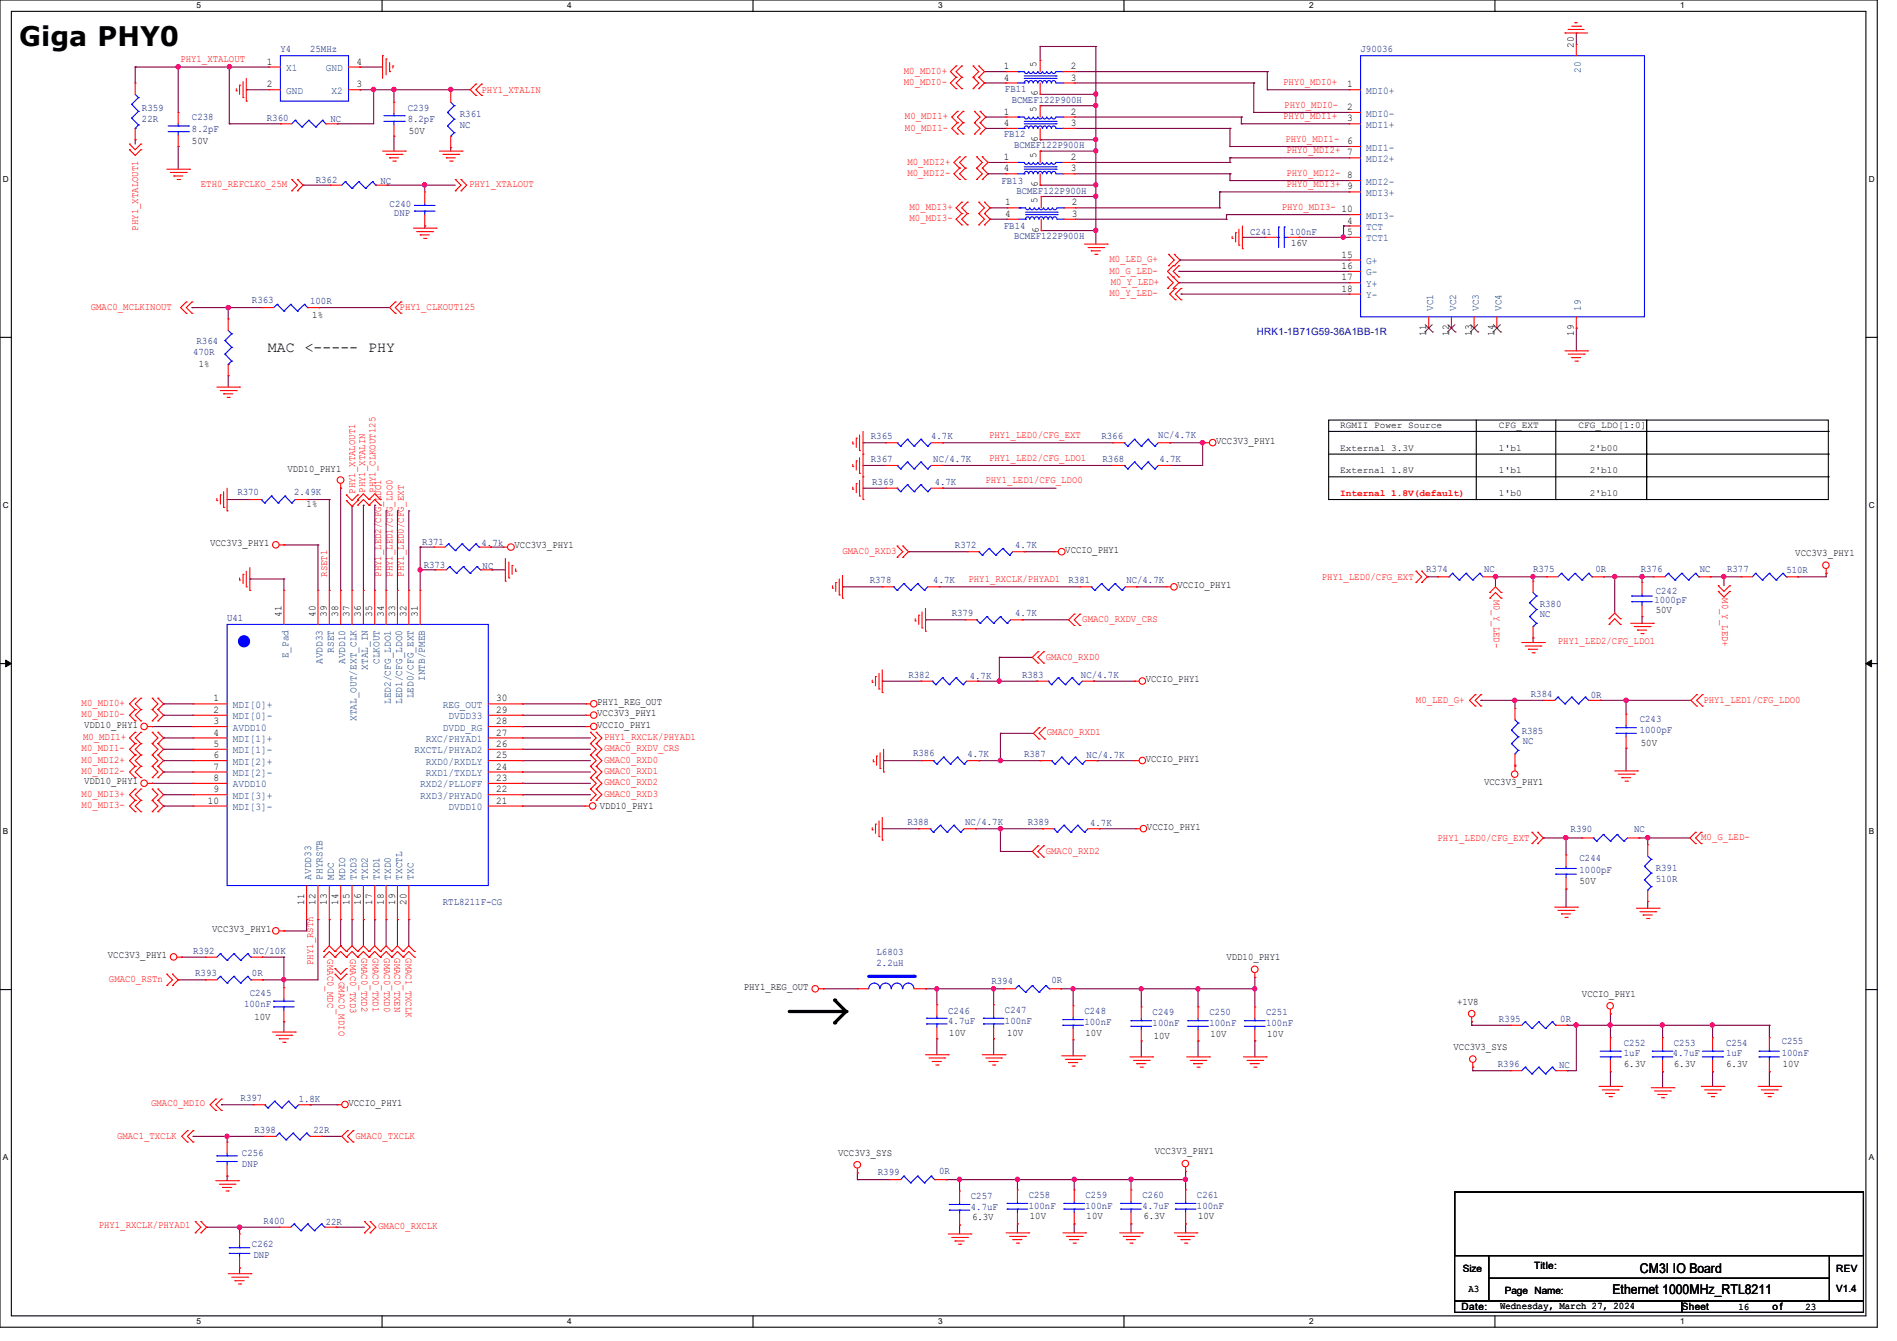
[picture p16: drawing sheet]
<svg xmlns="http://www.w3.org/2000/svg" width="297mm" height="210mm" viewBox="0 0 297 210" stroke-linecap="round" stroke-linejoin="round" font-family="sans-serif">
<defs><g id="words">
<text font-size="4.2" x="3" y="7.2">Giga PHY0</text>
<text font-size="2.3" x="42" y="55.1">MAC &lt;----- PHY</text>
<g font-size="2.1">
<text x="252.5" y="202.7">Ethernet 1000MHz_RTL8211</text>
<text x="256.8" y="199.3">CM3I IO Board</text>
</g>
<g font-size="1.6" fill="#f00">
<text x="28.2" y="9.7">PHY1_XTALOUT</text>
<text x="141.5" y="11.6">M0_MDI0+</text>
<text x="75.4" y="14.6">PHY1_XTALIN</text>
<text x="141.5" y="13.3">M0_MDI0-</text>
<text x="200.9" y="13.3">PHY0_MDI0+</text>
<text x="201.1" y="16.8">PHY0_MDI0-</text>
<text x="141.7" y="18.7">M0_MDI1+</text>
<text x="141.7" y="20.4">M0_MDI1-</text>
<text x="200.9" y="18.6">PHY0_MDI1+</text>
<text x="201.2" y="22.2">PHY0_MDI1-</text>
<text x="201.4" y="24">PHY0_MDI2+ 7</text>
<text x="31.5" y="29.3">ETH0_REFCLKO_25M</text>
<text x="73.4" y="29.3">PHY1_XTALOUT</text>
<text x="142.1" y="25.8">M0_MDI2+</text>
<text x="142.1" y="27.6">M0_MDI2-</text>
<text x="201.4" y="27.5">PHY0_MDI2- 8</text>
<text x="201.4" y="29.3">PHY0_MDI3+ 9</text>
<text x="142.4" y="32.9">M0_MDI3+</text>
<text x="142.4" y="34.7">M0_MDI3-</text>
<text x="200.7" y="32.9">PHY0_MDI3- 10</text>
<text x="21.6" y="36.1" transform="rotate(-90 21.6 36.1)">PHY1_XTALOUT1</text>
<text x="173.7" y="41.1">M0_LED_G+</text>
<text x="173.7" y="42.8">M0_G_LED-</text>
<text x="173.7" y="46.4">M0_Y_LED-</text>
<text x="173.9" y="44.6">M0_Y_LED+</text>
<text x="14.2" y="48.5">GMAC0_MCLKINOUT</text>
<text x="62.6" y="48.5">PHY1_CLKOUT125</text>
<text x="154.9" y="68.6">PHY1_LED0/CFG_EXT</text>
<text x="55.6" y="77.3" transform="rotate(-90 55.6 77.3)">PHY1_XTALOUT1</text>
<text x="57.2" y="77.2" transform="rotate(-90 57.2 77.2)">PHY1_XTALIN</text>
<text x="58.8" y="77.2" transform="rotate(-90 58.8 77.2)">PHY1_CLKOUT125</text>
<text x="154.3" y="75.7">PHY1_LED1/CFG_LDO0</text>
<text x="154.9" y="72.1">PHY1_LED2/CFG_LDO1</text>
<text x="131.9" y="86.7">GMAC0_RXD3</text>
<text x="51.2" y="90.3" transform="rotate(-90 51.2 90.3)">RSET1</text>
<text x="59.7" y="90.3" transform="rotate(-90 59.7 90.3)">PHY1_LED2/CFG_LDO1</text>
<text x="61.5" y="90.3" transform="rotate(-90 61.5 90.3)">PHY1_LED1/CFG_LDO0</text>
<text x="63.2" y="90.3" transform="rotate(-90 63.2 90.3)">PHY1_LED0/CFG_EXT</text>
<text x="151.6" y="91.1">PHY1_RXCLK/PHYAD1</text>
<text x="207" y="90.8">PHY1_LED0/CFG_EXT</text>
<text x="233.9" y="93.9" transform="rotate(90 233.9 93.9)">M0_Y_LED-</text>
<text x="269.6" y="93.7" transform="rotate(90 269.6 93.7)">M0_Y_LED+</text>
<text x="169.5" y="97.4">GMAC0_RXDV_CRS</text>
<text x="243.9" y="100.8">PHY1_LED2/CFG_LDO1</text>
<text x="163.7" y="103.3">GMAC0_RXD0</text>
<text x="12.8" y="110.6">M0_MDI0+</text>
<text x="12.8" y="112.3">M0_MDI0-</text>
<text x="221.7" y="110">M0_LED_G+</text>
<text x="266.7" y="110">PHY1_LED1/CFG_LDO0</text>
<text x="12.8" y="117.7">M0_MDI1-</text>
<text x="12.8" y="119.5">M0_MDI2+</text>
<text x="13" y="115.9">M0_MDI1+</text>
<text x="94.6" y="117.7">GMAC0_RXDV_CRS</text>
<text x="94.6" y="119.5">GMAC0_RXD0</text>
<text x="94.6" y="115.9">PHY1_RXCLK/PHYAD1</text>
<text x="163.9" y="115.2">GMAC0_RXD1</text>
<text x="12.8" y="121.2">M0_MDI2-</text>
<text x="12.8" y="124.8">M0_MDI3+</text>
<text x="94.6" y="121.2">GMAC0_RXD1</text>
<text x="94.6" y="123">GMAC0_RXD2</text>
<text x="94.6" y="124.8">GMAC0_RXD3</text>
<text x="12.8" y="126.6">M0_MDI3-</text>
<text x="225.1" y="131.7">PHY1_LED0/CFG_EXT</text>
<text x="266.4" y="131.6">M0_G_LED-</text>
<text x="163.7" y="133.7">GMAC0_RXD2</text>
<text x="17.1" y="153.8">GMAC0_RSTn</text>
<text x="49" y="151.1" transform="rotate(-90 49 151.1)">PHY1_RSTn</text>
<text x="51.3" y="150.2" transform="rotate(90 51.3 150.2)">GMAC0_MDC</text>
<text x="53" y="153.8" transform="rotate(90 53 153.8)">GMAC0_MDIO</text>
<text x="54.8" y="150.2" transform="rotate(90 54.8 150.2)">GMAC0_TXD3</text>
<text x="56.6" y="150.1" transform="rotate(90 56.6 150.1)">GMAC0_TXD2</text>
<text x="58.4" y="150.1" transform="rotate(90 58.4 150.1)">GMAC0_TXD1</text>
<text x="60.2" y="150.1" transform="rotate(90 60.2 150.1)">GMAC0_TXD0</text>
<text x="61.8" y="150.1" transform="rotate(90 61.8 150.1)">GMAC0_TXEN</text>
<text x="63.5" y="150.1" transform="rotate(90 63.5 150.1)">GMAC1_TXCLK</text>
<text x="23.7" y="173.1">GMAC0_MDIO</text>
<text x="18.3" y="178.3">GMAC1_TXCLK</text>
<text x="55.7" y="178.3">GMAC0_TXCLK</text>
<text x="15.5" y="192.4">PHY1_RXCLK/PHYAD1</text>
<text x="59.2" y="192.5">GMAC0_RXCLK</text>
</g>
<g font-size="1.6">
<text x="41.8" y="10.1">1</text>
<text x="55.8" y="10.1">4</text>
<text x="157.2" y="10.8">1</text>
<text x="162.3" y="10.5" transform="rotate(-90 162.3 10.5)">5</text>
<text x="167.6" y="10.8">2</text>
<text x="246.4" y="7.5" transform="rotate(-90 246.4 7.5)">20</text>
<text x="41.8" y="13.7">2</text>
<text x="55.8" y="13.7">3</text>
<text x="157.2" y="17.9">1</text>
<text x="157.2" y="12.6">4</text>
<text x="162.3" y="17.6" transform="rotate(-90 162.3 17.6)">5</text>
<text x="162.5" y="15.1" transform="rotate(-90 162.5 15.1)">6</text>
<text x="167.6" y="17.9">2</text>
<text x="167.6" y="12.6">3</text>
<text x="210.9" y="17.2">2</text>
<text x="210.9" y="13.7">1</text>
<text x="30.1" y="22.6">50V</text>
<text x="64" y="21">50V</text>
<text x="157.2" y="19.7">4</text>
<text x="162.5" y="22.2" transform="rotate(-90 162.5 22.2)">6</text>
<text x="167.6" y="19.7">3</text>
<text x="210.9" y="19">3</text>
<text x="210.9" y="22.6">6</text>
<text x="157.2" y="26.8">4</text>
<text x="157.2" y="25.1">1</text>
<text x="162.3" y="24.7" transform="rotate(-90 162.3 24.7)">5</text>
<text x="162.5" y="29.3" transform="rotate(-90 162.5 29.3)">6</text>
<text x="167.6" y="26.8">3</text>
<text x="167.6" y="25.1">2</text>
<text x="157.4" y="34">4</text>
<text x="157.4" y="32.2">1</text>
<text x="162.4" y="31.8" transform="rotate(-90 162.4 31.8)">5</text>
<text x="167.8" y="34">3</text>
<text x="167.8" y="32.2">2</text>
<text x="210.9" y="35">4</text>
<text x="162.6" y="36.4" transform="rotate(-90 162.6 36.4)">6</text>
<text x="202.1" y="38.6">16V</text>
<text x="210" y="40.3">15</text>
<text x="210.9" y="36.8">5</text>
<text x="210" y="42.1">16</text>
<text x="210" y="45.7">18</text>
<text x="210" y="43.9">17</text>
<text x="48.9" y="49.8">1%</text>
<text x="223.3" y="52.6" transform="rotate(-90 223.3 52.6)">11</text>
<text x="226.9" y="52.6" transform="rotate(-90 226.9 52.6)">12</text>
<text x="230.4" y="52.6" transform="rotate(-90 230.4 52.6)">13</text>
<text x="234" y="52.6" transform="rotate(-90 234 52.6)">14</text>
<text x="246.4" y="52.6" transform="rotate(-90 246.4 52.6)">19</text>
<text x="31.1" y="57.4">1%</text>
<text x="190.4" y="69.5">VCC3V3_PHY1</text>
<text x="45" y="74">VDD10_PHY1</text>
<text x="48" y="79.5">1%</text>
<text x="32.9" y="85.5">VCC3V3_PHY1</text>
<text x="80.6" y="85.9">VCC3V3_PHY1</text>
<text x="166.8" y="86.6">VCCIO_PHY1</text>
<text x="281.1" y="87.1">VCC3V3_PHY1</text>
<text x="184.4" y="92.1">VCCIO_PHY1</text>
<text x="44.1" y="96.6" transform="rotate(-90 44.1 96.6)">41</text>
<text x="49.4" y="96.6" transform="rotate(-90 49.4 96.6)">40</text>
<text x="51.2" y="96.6" transform="rotate(-90 51.2 96.6)">39</text>
<text x="53" y="96.6" transform="rotate(-90 53 96.6)">38</text>
<text x="54.7" y="96.6" transform="rotate(-90 54.7 96.6)">37</text>
<text x="56.5" y="96.6" transform="rotate(-90 56.5 96.6)">36</text>
<text x="58.3" y="96.6" transform="rotate(-90 58.3 96.6)">35</text>
<text x="60.1" y="96.6" transform="rotate(-90 60.1 96.6)">34</text>
<text x="61.8" y="96.6" transform="rotate(-90 61.8 96.6)">33</text>
<text x="63.6" y="96.6" transform="rotate(-90 63.6 96.6)">32</text>
<text x="65.4" y="96.6" transform="rotate(-90 65.4 96.6)">31</text>
<text x="259.2" y="96">50V</text>
<text x="179.4" y="106.8">VCCIO_PHY1</text>
<text x="13.2" y="114">VDD10_PHY1</text>
<text x="33.4" y="109.9">1</text>
<text x="33.4" y="111.6">2</text>
<text x="33.4" y="113.4">3</text>
<text x="77.7" y="113.4">28</text>
<text x="77.7" y="111.6">29</text>
<text x="77.7" y="109.9">30</text>
<text x="93.5" y="112.2">VCC3V3_PHY1</text>
<text x="93.5" y="114">VCCIO_PHY1</text>
<text x="93.5" y="110.4">PHY1_REG_OUT</text>
<text x="33.4" y="115.2">4</text>
<text x="33.4" y="117">5</text>
<text x="33.4" y="118.7">6</text>
<text x="77.7" y="118.7">25</text>
<text x="77.7" y="117">26</text>
<text x="77.7" y="115.2">27</text>
<text x="179.4" y="119.3">VCCIO_PHY1</text>
<text x="256.9" y="116.8">50V</text>
<text x="13.2" y="122.8">VDD10_PHY1</text>
<text x="32.6" y="125.9">10</text>
<text x="33.4" y="120.5">7</text>
<text x="33.4" y="122.3">8</text>
<text x="33.4" y="124.1">9</text>
<text x="77.7" y="125.9">21</text>
<text x="77.7" y="124.1">22</text>
<text x="77.7" y="122.3">23</text>
<text x="77.7" y="120.5">24</text>
<text x="232.4" y="123">VCC3V3_PHY1</text>
<text x="93.9" y="126.7">VDD10_PHY1</text>
<text x="179.6" y="130">VCCIO_PHY1</text>
<text x="47.6" y="141.7" transform="rotate(-90 47.6 141.7)">11</text>
<text x="49.4" y="141.7" transform="rotate(-90 49.4 141.7)">12</text>
<text x="51.2" y="141.7" transform="rotate(-90 51.2 141.7)">13</text>
<text x="53" y="141.7" transform="rotate(-90 53 141.7)">14</text>
<text x="54.7" y="141.7" transform="rotate(-90 54.7 141.7)">15</text>
<text x="56.5" y="141.7" transform="rotate(-90 56.5 141.7)">16</text>
<text x="58.3" y="141.7" transform="rotate(-90 58.3 141.7)">17</text>
<text x="60.1" y="141.7" transform="rotate(-90 60.1 141.7)">18</text>
<text x="61.8" y="141.7" transform="rotate(-90 61.8 141.7)">19</text>
<text x="63.6" y="141.7" transform="rotate(-90 63.6 141.7)">20</text>
<text x="247.3" y="138.5">50V</text>
<text x="33.2" y="146">VCC3V3_PHY1</text>
<text x="16.9" y="150">VCC3V3_PHY1</text>
<text x="116.5" y="155">PHY1_REG_OUT</text>
<text x="192" y="150.4">VDD10_PHY1</text>
<text x="39.8" y="159.8">10V</text>
<text x="228.1" y="157.3">+1V8</text>
<text x="247.7" y="156.1">VCCIO_PHY1</text>
<text x="148.6" y="162.3">10V</text>
<text x="157.7" y="162.3">10V</text>
<text x="170" y="162.3">10V</text>
<text x="180.6" y="162.7">10V</text>
<text x="189.5" y="162.5">10V</text>
<text x="198.4" y="162.5">10V</text>
<text x="227.6" y="164.5">VCC3V3_SYS</text>
<text x="254.2" y="167.1">6.3V</text>
<text x="262.1" y="167.1">6.3V</text>
<text x="270.2" y="167.1">6.3V</text>
<text x="279.1" y="167.1">10V</text>
<text x="54.6" y="173.1">VCCIO_PHY1</text>
<text x="131.2" y="181">VCC3V3_SYS</text>
<text x="180.8" y="180.8">VCC3V3_PHY1</text>
<text x="152.2" y="191.1">6.3V</text>
<text x="161.2" y="190.9">10V</text>
<text x="170.1" y="190.9">10V</text>
<text x="179" y="190.9">6.3V</text>
<text x="187.6" y="190.9">10V</text>
<text x="229" y="199.1">Size</text>
<text x="229.9" y="202.3">A3</text>
<text x="235.6" y="202.7">Page Name:</text>
<text x="240.2" y="198.8">Title:</text>
<text x="287.5" y="202.3">V1.4</text>
<text x="287.5" y="199.1">REV</text>
<text x="228.8" y="205.2">Date:</text>
<text x="234.9" y="205">Wednesday, March 27, 2024</text>
<text x="263.3" y="205.2">Sheet</text>
<text x="272.2" y="205.1">16</text>
<text x="277.5" y="205.2">o f</text>
<text x="282.7" y="205.1">23</text>
</g>
<g font-size="1.6" fill="#000080">
<text x="43.9" y="8.2">Y4</text>
<text x="48.6" y="8.2">25MHz</text>
<text x="213" y="8.2">J90036</text>
<text x="22.2" y="17.4">R359</text>
<text x="63.8" y="17.4">C239</text>
<text x="157.3" y="14.4">FB11</text>
<text x="158.4" y="16.2">BCMEF122P900H</text>
<text x="22.2" y="19.2">22R</text>
<text x="30.1" y="18.8">C238</text>
<text x="30.1" y="20.6">8.2pF</text>
<text x="41.8" y="19">R360</text>
<text x="51.7" y="19.2">NC</text>
<text x="63.8" y="19.2">8.2pF</text>
<text x="72" y="18.3">R361</text>
<text x="72" y="20.1">NC</text>
<text x="157.2" y="21.5">FB12</text>
<text x="158.8" y="23.1">BCMEF122P900H</text>
<text x="49.4" y="28.6">R362</text>
<text x="59.6" y="28.8">NC</text>
<text x="156.8" y="28.8">FB13</text>
<text x="61" y="32.3">C240</text>
<text x="61.7" y="33.8">DNP</text>
<text x="157.2" y="35.9">FB14</text>
<text x="159.1" y="30.4">BCMEF122P900H</text>
<text x="158.8" y="37.5">BCMEF122P900H</text>
<text x="195.7" y="36.8">C241</text>
<text x="202" y="36.8">100nF</text>
<text x="39.5" y="47.5">R363</text>
<text x="48.6" y="47.6">100R</text>
<text x="30.8" y="53.8">R364</text>
<text x="196.8" y="52.4">HRK1-1B71G59-36A1BB-1R</text>
<text x="30.2" y="55.6">470R</text>
<text x="136.4" y="68.8">R365</text>
<text x="145.8" y="68.8">4.7K</text>
<text x="172.5" y="68.8">R366</text>
<text x="181.4" y="68.6">NC/4.7K</text>
<text x="37.2" y="77.5">R370</text>
<text x="46.1" y="77.5">2.49K</text>
<text x="136.4" y="72.3">R367</text>
<text x="136.6" y="75.9">R369</text>
<text x="146.1" y="72.3">NC/4.7K</text>
<text x="146.3" y="75.9">4.7K</text>
<text x="172.6" y="72.3">R368</text>
<text x="181.5" y="72.3">4.7K</text>
<text x="66.1" y="85.3">R371</text>
<text x="66.3" y="88.9">R373</text>
<text x="75.4" y="85.5">4.7k</text>
<text x="75.6" y="89.1">NC</text>
<text x="149.5" y="85.9">R372</text>
<text x="159" y="85.9">4.7K</text>
<text x="223.3" y="89.6">R374</text>
<text x="232.4" y="89.6">NC</text>
<text x="240" y="89.6">R375</text>
<text x="249.8" y="89.6">0R</text>
<text x="256.9" y="89.6">R376</text>
<text x="266.1" y="89.6">NC</text>
<text x="270.4" y="89.6">R377</text>
<text x="279.7" y="89.8">510R</text>
<text x="136.2" y="91.4">R378</text>
<text x="146.1" y="91.4">4.7K</text>
<text x="167.3" y="91.4">R381</text>
<text x="176.4" y="91.4">NC/4.7K</text>
<text x="241.1" y="95.1">R380</text>
<text x="259" y="94.4">1000pF</text>
<text x="259.2" y="93">C242</text>
<text x="35.6" y="97.2">U41</text>
<text x="149" y="96.5">R379</text>
<text x="159" y="96.5">4.7K</text>
<text x="241.1" y="96.7">NC</text>
<text x="142.2" y="106.1">R382</text>
<text x="151.8" y="106.3">4.7K</text>
<text x="160" y="106.1">R383</text>
<text x="169.2" y="106.1">NC/4.7K</text>
<text x="239.7" y="109.1">R384</text>
<text x="249.1" y="109.3">0R</text>
<text x="256.7" y="113.1">C243</text>
<text x="143" y="118.4">R386</text>
<text x="151.5" y="118.6">4.7K</text>
<text x="160.4" y="118.6">R387</text>
<text x="170.1" y="118.7">NC/4.7K</text>
<text x="238.2" y="115">R385</text>
<text x="238.4" y="116.5">NC</text>
<text x="256.7" y="114.8">1000pF</text>
<text x="142.1" y="129.2">R388</text>
<text x="151.1" y="129.2">NC/4.7K</text>
<text x="160.9" y="129.2">R389</text>
<text x="170.7" y="129.4">4.7K</text>
<text x="245.9" y="130.3">R390</text>
<text x="255.9" y="130.3">NC</text>
<text x="247.3" y="134.9">C244</text>
<text x="247.3" y="136.7">1000pF</text>
<text x="259.2" y="136.4">R391</text>
<text x="69.3" y="141.7">RTL8211F-CG</text>
<text x="259.2" y="138.1">510R</text>
<text x="30.2" y="149.3">R392</text>
<text x="39.7" y="149.3">NC/10K</text>
<text x="137.2" y="149.5">L6803</text>
<text x="30.6" y="152.9">R393</text>
<text x="39.1" y="155.9">C245</text>
<text x="39.5" y="152.9">0R</text>
<text x="137.2" y="151.3">2.2uH</text>
<text x="155.2" y="154.1">R394</text>
<text x="164.6" y="154">0R</text>
<text x="38.2" y="157.7">100nF</text>
<text x="148.5" y="158.7">C246</text>
<text x="148.5" y="160.4">4.7uF</text>
<text x="157.3" y="158.6">C247</text>
<text x="157.3" y="160.4">100nF</text>
<text x="169.8" y="158.7">C248</text>
<text x="169.8" y="160.5">100nF</text>
<text x="180.5" y="158.9">C249</text>
<text x="180.5" y="160.7">100nF</text>
<text x="189.4" y="158.9">C250</text>
<text x="189.4" y="160.7">100nF</text>
<text x="198.2" y="158.9">C251</text>
<text x="198.2" y="160.7">100nF</text>
<text x="234.7" y="160">R395</text>
<text x="244.3" y="160">0R</text>
<text x="234.5" y="167.1">R396</text>
<text x="244.1" y="167.3">NC</text>
<text x="254.2" y="163.7">C252</text>
<text x="254.2" y="165.3">1uF</text>
<text x="261.9" y="165.3">4.7uF</text>
<text x="262.1" y="163.7">C253</text>
<text x="270.2" y="163.7">C254</text>
<text x="270.2" y="165.3">1uF</text>
<text x="279" y="163.6">C255</text>
<text x="279" y="165.3">100nF</text>
<text x="37.7" y="172.5">R397</text>
<text x="46.8" y="172.6">1.8K</text>
<text x="39.8" y="177.4">R398</text>
<text x="49.1" y="177.4">22R</text>
<text x="37.9" y="181">C256</text>
<text x="37.9" y="182.7">DNP</text>
<text x="137.5" y="184">R399</text>
<text x="147" y="183.8">0R</text>
<text x="41.2" y="191.6">R400</text>
<text x="51" y="191.8">22R</text>
<text x="152" y="187.7">C257</text>
<text x="152" y="189.5">4.7uF</text>
<text x="161.1" y="187.6">C258</text>
<text x="161.1" y="189.4">100nF</text>
<text x="170" y="187.6">C259</text>
<text x="170" y="189.4">100nF</text>
<text x="178.9" y="187.6">C260</text>
<text x="178.9" y="189.4">4.7uF</text>
<text x="187.4" y="187.6">C261</text>
<text x="187.4" y="189.4">100nF</text>
<text x="39.5" y="195.4">C262</text>
<text x="39.7" y="197">DNP</text>
</g>
<g font-size="1.6" fill="#004080">
<text x="44.8" y="11.1">X1</text>
<text x="51" y="11.1">GND</text>
<text x="247.5" y="11.4" transform="rotate(-90 247.5 11.4)">20</text>
<text x="44.8" y="14.7">GND</text>
<text x="51.9" y="14.7">X2</text>
<text x="213.9" y="14.7">MDI0+</text>
<text x="213.9" y="18.2">MDI0-</text>
<text x="213.9" y="20">MDI1+</text>
<text x="213.9" y="23.6">MDI1-</text>
<text x="213.9" y="25.4">MDI2+</text>
<text x="213.9" y="28.9">MDI2-</text>
<text x="213.9" y="34.2">MDI3-</text>
<text x="213.9" y="30.7">MDI3+</text>
<text x="213.9" y="36">TCT</text>
<text x="213.9" y="41.4">G+</text>
<text x="213.9" y="37.8">TCT1</text>
<text x="213.9" y="43.1">G-</text>
<text x="213.9" y="46.7">Y-</text>
<text x="213.9" y="44.9">Y+</text>
<text x="224.4" y="48.7" transform="rotate(-90 224.4 48.7)">VC1</text>
<text x="228" y="48.7" transform="rotate(-90 228 48.7)">VC2</text>
<text x="231.5" y="48.7" transform="rotate(-90 231.5 48.7)">VC3</text>
<text x="235.1" y="48.7" transform="rotate(-90 235.1 48.7)">VC4</text>
<text x="247.5" y="48.7" transform="rotate(-90 247.5 48.7)">19</text>
<text x="45.2" y="103.1" transform="rotate(-90 45.2 103.1)">E_Pad</text>
<text x="50.5" y="104" transform="rotate(-90 50.5 104)">AVDD33</text>
<text x="52.3" y="102.2" transform="rotate(-90 52.3 102.2)">RSET</text>
<text x="54.1" y="104" transform="rotate(-90 54.1 104)">AVDD10</text>
<text x="57.6" y="104.9" transform="rotate(-90 57.6 104.9)">XTAL_IN</text>
<text x="59.4" y="104" transform="rotate(-90 59.4 104)">CLKOUT</text>
<text x="66.5" y="106.7" transform="rotate(-90 66.5 106.7)">INTB/PMEB</text>
<text x="36.4" y="110.9">MDI[0]+</text>
<text x="36.4" y="112.7">MDI[0]-</text>
<text x="55.8" y="112.9" transform="rotate(-90 55.8 112.9)">XTAL_OUT/EXT_CLK</text>
<text x="61.2" y="110.2" transform="rotate(-90 61.2 110.2)">LED2/CFG_LDO1</text>
<text x="63" y="110.2" transform="rotate(-90 63 110.2)">LED1/CFG_LDO0</text>
<text x="64.7" y="109.3" transform="rotate(-90 64.7 109.3)">LED0/CFG_EXT</text>
<text x="69.3" y="110.9">REG_OUT</text>
<text x="70.2" y="112.7">DVDD33</text>
<text x="36.4" y="114.4">AVDD10</text>
<text x="36.4" y="116.2">MDI[1]+</text>
<text x="36.4" y="118">MDI[1]-</text>
<text x="36.4" y="119.8">MDI[2]+</text>
<text x="64.9" y="118">RXCTL/PHYAD2</text>
<text x="66.7" y="119.8">RXD0/RXDLY</text>
<text x="66.7" y="116.2">RXC/PHYAD1</text>
<text x="69.3" y="114.4">DVDD_RG</text>
<text x="36.4" y="121.5">MDI[2]-</text>
<text x="36.4" y="123.3">AVDD10</text>
<text x="36.4" y="125.1">MDI[3]+</text>
<text x="65.8" y="125.1">RXD3/PHYAD0</text>
<text x="65.8" y="123.3">RXD2/PLLOFF</text>
<text x="66.7" y="121.5">RXD1/TXDLY</text>
<text x="36.4" y="126.9">MDI[3]-</text>
<text x="70.2" y="126.9">DVDD10</text>
<text x="48.7" y="137.8" transform="rotate(-90 48.7 137.8)">AVDD33</text>
<text x="50.5" y="137.8" transform="rotate(-90 50.5 137.8)">PHYRSTB</text>
<text x="52.3" y="137.8" transform="rotate(-90 52.3 137.8)">MDC</text>
<text x="54.1" y="137.8" transform="rotate(-90 54.1 137.8)">MDIO</text>
<text x="55.8" y="137.8" transform="rotate(-90 55.8 137.8)">TXD3</text>
<text x="57.6" y="137.8" transform="rotate(-90 57.6 137.8)">TXD2</text>
<text x="59.4" y="137.8" transform="rotate(-90 59.4 137.8)">TXD1</text>
<text x="61.2" y="137.8" transform="rotate(-90 61.2 137.8)">TXD0</text>
<text x="63" y="137.8" transform="rotate(-90 63 137.8)">TXCTL</text>
<text x="64.7" y="137.8" transform="rotate(-90 64.7 137.8)">TXC</text>
</g>
<g font-size="1.5">
<text x="209.8" y="67">RGMII Power Source</text>
<text x="209.8" y="70.6">External 3.3V</text>
<text x="234.7" y="67">CFG_EXT</text>
<text x="234.7" y="70.6">1'b1</text>
<text x="247.1" y="67">CFG_LDO[1:0]</text>
<text x="248.9" y="70.6">2'b00</text>
<text x="209.8" y="74.1">External 1.8V</text>
<text x="234.7" y="74.1">1'b1</text>
<text x="234.7" y="77.7">1'b0</text>
<text x="248.9" y="77.7">2'b10</text>
<text x="248.9" y="74.1">2'b10</text>
</g>
<text font-size="1.5" fill="#f00" x="209.8" y="77.7">Internal 1.8V(default)</text>
<g font-size="1.3">
<text x="30.8" y="1.3">5</text>
<text x="88.8" y="1.3">4</text>
<text x="146.9" y="1.3">3</text>
<text x="205" y="1.3">2</text>
<text x="263.1" y="1.3">1</text>
<text x=".5" y="28.4">D</text>
<text x="292.6" y="28.4">D</text>
<text x=".5" y="79.5">C</text>
<text x="292.6" y="79.5">C</text>
<text x=".5" y="130.6">B</text>
<text x="292.6" y="130.6">B</text>
<text x=".5" y="181.7">A</text>
<text x="292.6" y="181.7">A</text>
<text x="30.8" y="207.4">5</text>
<text x="88.8" y="207.4">4</text>
<text x="146.9" y="207.4">3</text>
<text x="205" y="207.4">2</text>
<text x="263.1" y="207.4">1</text>
</g>
</g></defs>
<path d="M0 0h293.9v207.9h-293.9zM1.8 1.8h290.3v204.3h-290.3z" fill="none" stroke="#000" stroke-width=".17"/>
<g fill="#fff">
<path d="M30.8 .2h.7v1.4h-.7z"/>
<path d="M30.8 206.2h.7v1.4h-.7z"/>
</g>
<path d="M59.8 0v1.8M59.8 206.1v1.8" fill="none" stroke="#000" stroke-width=".17"/>
<g fill="#fff">
<path d="M88.8 .2h.7v1.4h-.7z"/>
<path d="M88.8 206.2h.7v1.4h-.7z"/>
</g>
<path d="M117.9 0v1.8M117.9 206.1v1.8" fill="none" stroke="#000" stroke-width=".17"/>
<g fill="#fff">
<path d="M146.9 .2h.7v1.4h-.7z"/>
<path d="M146.9 206.2h.7v1.4h-.7z"/>
</g>
<path d="M176 0v1.8M176 206.1v1.8" fill="none" stroke="#000" stroke-width=".17"/>
<g fill="#fff">
<path d="M205 .2h.7v1.4h-.7z"/>
<path d="M205 206.2h.7v1.4h-.7z"/>
</g>
<path d="M234.1 0v1.8M234.1 206.1v1.8" fill="none" stroke="#000" stroke-width=".17"/>
<g fill="#fff">
<path d="M263.1 .2h.6v1.4h-.6z"/>
<path d="M263.1 206.2h.6v1.4h-.6z"/>
<path d="M.5 27.3h.9v1.4h-.9z"/>
<path d="M292.6 27.3h.9v1.4h-.9z"/>
<path d="M.5 78.4h.9v1.4h-.9z"/>
<path d="M292.6 78.4h.9v1.4h-.9z"/>
</g>
<path d="M0 52.8h1.8M292.1 52.8h1.8" fill="none" stroke="#000" stroke-width=".17"/>
<g fill="#fff">
<path d="M.5 129.5h.8v1.4h-.8z"/>
<path d="M292.6 129.5h.8v1.4h-.8z"/>
</g>
<path d="M0 103.9h1.8M292.1 103.9h1.8" fill="none" stroke="#000" stroke-width=".17"/>
<path d="M.9 103.4l.9 .5-.9 .5zM292.1 103.9l.9-.5v1z" fill="#000" stroke="#000" stroke-width=".16"/>
<g fill="#fff">
<path d="M.5 180.5h.8v1.4h-.8z"/>
<path d="M292.6 180.5h.8v1.4h-.8z"/>
</g>
<g fill="none" stroke="#000" stroke-width=".17">
<path d="M208 65.8h49.8v12.4h-49.8zM208 67.6h78.3M208 71.1h78.3M208 74.7h78.3M231.1 78.2h.1M231.1 65.8v12.4M243.6 78.2h.1M243.6 65.8v12.4M257.8 65.8h28.5v12.4h-28.5zM257.8 67.6h.1M257.8 71.1h.1M257.8 74.7h.1"/>
<path d="M286.3 67.6h.1M286.3 71.1h.1M286.3 74.7h.1M0 155h1.8M292.1 155h1.8M227.8 186.7h64v9.9h-64zM227.8 196.6h5.3v7.2h-5.3zM233.1 196.6h53.3v3.6h-53.3zM286.4 196.6h5.4v7.2h-5.4zM227.8 203.8h35.5v1.7h-35.5zM233.1 200.2h53.3v3.6h-53.3zM263.3 203.8h28.5v1.7h-28.5z"/>
</g>
<path d="M123.6 158.4h8.9M130.7 156.6l1.8 1.8M132.5 158.4l-1.8 1.8" fill="none" stroke="#000" stroke-width=".51"/>
<g fill="#000">
<circle cx="130.7" cy="156.6" r=".25"/>
<circle cx="132.5" cy="158.4" r=".25"/>
<circle cx="130.7" cy="160.2" r=".25"/>
</g>
<g fill="none" stroke="#800040" stroke-width=".17">
<path d="M21.2 10.5h.1M21.2 10.5h20.9M21.2 10.5v2.5M27.9 10.5h.1M27.9 10.5v7.1M35.9 19.4h.1M35.9 10.5h.1M35.9 19.4h8M35.9 10.5v8.9M38.6 14.1h.1M38.6 14.1h3.5M52.8 19.4h.1"/>
<path d="M56.3 14.1h.1M56.3 10.5h.1M56.3 14.1h17.3M56.3 10.5h3.6M58.5 14.1h.1M58.5 14.1v5.3h-5.7M61.7 14.1h.1M61.7 14.1v1.9M70.6 14.1h.1M70.6 14.1v.1M154.1 13h.1M154.1 11.2h.1"/>
<path d="M154.1 13h3.4M154.1 11.2h3.4M154.3 18.3h.1M154.3 18.3h3.2M162.9 7.3h.1M162.9 14.8h.1M162.9 16.6h.1M162.9 7.3v2.1M162.9 7.3h8.7M162.9 14.8h8.7M162.9 16.6h8.7M168.2 18.3h26.2"/>
<path d="M168.2 13h28.1M168.2 11.2h30.2M171.6 7.3h.1M171.6 14.8h.1M171.6 16.6h.1M171.6 7.3v30.9M194.4 19.4h.1M194.4 18.3h.1M194.4 19.4h16.8M194.4 18.3v1.1M196.3 17.6h.1M196.3 13h.1"/>
<path d="M196.3 17.6h14.9M196.3 13v4.6M198.4 14.1h.1M198.4 11.2h.1M198.4 14.1h12.8M198.4 11.2v2.9M246.8 5.2h.1M246.8 5.2v1.7M21.2 21.9h.1M21.2 21.9v.7M27.9 22.9h.1M27.9 22.9v3.6"/>
<path d="M47.5 29h.1M47.5 29h4.2M60.6 29h.1M60.6 29h10.7M61.7 21.3h.1M61.7 21.3v2.4M66.5 35.4h.1M66.5 29h.1M66.5 29v1.1M66.5 35.4v.3M70.6 23.1h.1M70.6 23.1v.6"/>
<path d="M154.3 20.1h.1M154.3 20.1h3.2M154.7 27.2h.1M154.7 25.4h.1M154.7 27.2h2.8M154.7 25.4h2.8M155 34.3h.1M155 32.6h.1M155 34.3h2.7M155 32.6h2.7M162.9 21.9h.1M162.9 23.7h.1"/>
<path d="M162.9 29h.1M162.9 29h8.7M162.9 21.9h8.7M162.9 23.7h8.7M163 30.8h.1M163 36.1h.1M163 30.8h8.6M163 36.1h8.6M168.2 20.1h24.4M168.2 27.2h24.4M168.2 25.4h24.4M168.4 34.3h23.6"/>
<path d="M168.4 32.6h22.6M171.6 21.9h.1M171.6 23.7h.1M171.6 29h.1M171.6 30.8h.1M171.6 36.1h.1M191 30.1h.1M191 32.6h.1M191 30.1h20.2M191 30.1v2.5M192 33.6h.1M192 34.3h.1"/>
<path d="M192 33.6h19.2M192 33.6v.7M192.6 28.3h.1M192.6 24.7h.1M192.6 22.9h.1M192.6 20.1h.1M192.6 27.2h.1M192.6 25.4h.1M192.6 28.3h18.6M192.6 24.7h18.6M192.6 22.9h18.6M192.6 20.1v2.8"/>
<path d="M192.6 24.7v.7M192.6 27.2v1.1M194.5 37.2h.1M194.5 37.2h3.6M203.4 37.2h.1M203.4 37.2h7.8M210.4 35.4h.1M210.4 37.2h.1M210.4 35.4v1.8M210.4 35.4h.8M30.1 48.2h.1M30.1 48.2h11"/>
<path d="M35.7 58.8h.1M35.7 48.2h.1M35.7 48.2v1.8M35.7 58.8v1.8M50 48.2h.1M50 48.2h11M184.6 42.5h.1M184.6 44.3h.1M184.6 42.5h26.6M184.6 44.3h26.6M184.7 40.7h.1M184.7 40.7h26.5"/>
<path d="M184.9 46.1h.1M184.9 46.1h26.3M246.8 51.4h.1M246.8 51.4v3.5M35.6 78.2h.1M35.6 78.2h3.5M48 78.2h.1M48 78.2h3.6M51.6 78.2h.1M51.6 78.2v14.3M53.3 76.5h.1M53.3 76.5v16"/>
<path d="M55.1 79.3h.1M55.1 79.3v13.2M56.9 79.1h.1M56.9 79.1v13.4M58.7 79.1h.1M58.7 79.1v13.4M135.1 69.3h.1M135.1 76.5h.1M135.1 72.9h.1M135.1 72.9h3.6M135.1 69.3h3.6M135.1 76.5h3.6"/>
<path d="M147.6 72.9h.1M147.6 69.3h.1M147.6 76.5h.1M147.6 72.9h26.6M147.6 69.3h26.6M147.6 76.5h17.8M183.1 72.9h.1M183.1 69.3h.1M183.1 69.3h5.5M188.3 69.3h.1M188.3 69.3v3.6h-5.2M39.1 90.7h.1"/>
<path d="M39.1 90.7h5.3M44.4 90.7h.1M44.4 85.3h.1M44.4 90.7v1.8M44.4 85.3h5.4M49.8 85.3h.1M49.8 85.3v7.2M60.5 80h.1M60.5 80v12.5M62.2 80h.1M62.2 80v12.5M64 80h.1"/>
<path d="M64 80v12.5M65.8 85.7h.1M65.8 89.2h.1M65.8 85.7v6.8M65.8 85.7h2.1M65.8 89.2h2.3M68.1 89.2h.1M76.8 85.7h.1M76.8 85.7h2M77 89.2h.1M77 89.2h2.1M131.9 91.9h.1"/>
<path d="M131.9 91.9h6.2M142.2 86.4h.1M142.2 86.4h9.3M144.9 97.1h.1M144.9 97.1h6.2M147 91.9h.1M147 91.9h22.1M160 97.1h.1M160 97.1h7.3M160.4 86.4h.1M160.4 86.4h4.6M178 91.9h.1"/>
<path d="M178 91.9h4.6M223.5 90.3h.1M223.5 90.3h1.6M234 90.3h.1M234 90.3h8.1M234.1 90.3h.1M234.1 90.3v1.6M240 99.9h.1M240 90.3h.1M240 90.3v.7M240 99.9v.7M251 90.3h.1"/>
<path d="M251 90.3h7.9M252.8 90.3h.1M252.8 90.3v5.7M257.1 96.6h.1M257.1 90.3h.1M257.1 90.3v.9M257.1 96.6v1M267.8 90.3h.1M267.8 90.3h4.8M269.9 90.3h.1M269.9 90.3v1.4M281.5 90.3h.1"/>
<path d="M285.9 89.8h.1M285.9 89.8v.5h-4.4M23.8 113.8h.1M23.8 113.8h6.4M25.6 119.1h.1M25.6 117.3h.1M25.6 112h.1M25.6 115.6h.1M25.6 110.2h.1M25.6 110.2h4.6M25.6 119.1h4.6M25.6 117.3h4.6"/>
<path d="M25.6 112h4.6M25.6 115.6h4.6M81.8 110.2h.1M81.8 115.6h.1M81.8 113.8h.1M81.8 112h.1M81.8 119.1h.1M81.8 117.3h.1M81.8 110.2h9.9M81.8 119.1h10.7M81.8 117.3h10.7M81.8 112h9.9"/>
<path d="M81.8 115.6h10.7M81.8 113.8h9.9M138.1 106.7h.1M138.1 106.7h6.1M138.3 119.1h.1M138.3 119.1h6.1M153.1 106.7h.1M153.1 106.7h9.2M153.2 119.1h.1M153.2 119.1h9.7M156.5 103h.1M156.5 103h5.1"/>
<path d="M156.5 103v3.7M156.6 114.9h.1M156.6 119.1h.1M156.6 114.9h5.2M156.6 114.9v4.2M162.3 106.7h.1M162.9 119.1h.1M171.2 106.7h.1M171.2 106.7h6.4M171.7 119.1h.1M171.7 119.1h5.9M231.9 109.7h.1"/>
<path d="M231.9 109.7h9.7M237.2 119.8h.1M237.2 109.7h.1M237.2 109.7v1.3M237.2 119.8v.2M250.5 109.7h.1M250.5 109.7h14.3M254.6 117.2h.1M254.6 109.7h.1M254.6 109.7v2.1M254.6 117.2v3.5M23.8 122.7h.1"/>
<path d="M23.8 122.7h6.4M25.6 126.2h.1M25.6 124.5h.1M25.6 120.9h.1M25.6 126.2h4.6M25.6 124.5h4.6M25.6 120.9h4.6M81.8 126.2h.1M81.8 122.7h.1M81.8 124.5h.1M81.8 120.9h.1M81.8 126.2h9.8"/>
<path d="M81.8 124.5h10.7M81.8 120.9h10.7M81.8 122.7h10.7M138.1 129.8h.1M138.1 129.8h5.7M152.7 129.8h.1M152.7 129.8h10.5M156.6 133.3h.1M156.6 129.8h.1M156.6 129.8v3.5M156.6 133.3h5M163.2 129.8h.1"/>
<path d="M172.1 129.8h.1M172.1 129.8h5.7M241.6 131.2h.1M241.6 131.2h6.1M245.2 131.2h.1M245.2 139.2h.1M245.2 131.2v2.7M245.2 139.2v2.9M256.6 131.2h.1M256.6 131.2h8M258 131.2h.1M258 131.2v1.1"/>
<path d="M27.9 153.5h.1M27.9 153.5h4.3M28.4 149.9h.1M28.4 149.9h3.8M41.1 153.5h.1M41.1 149.9h.1M41.1 149.9h3.3M44.4 153.5h.1M44.4 145.8h.1M44.4 149.9h.1M44.4 149.9v4.8M48 144h.1"/>
<path d="M48 144v1.8h-3.6M49.8 144h.1M49.8 144v9.5h-8.7M51.6 144h.1M51.6 144v4.1M53.3 148.1h.1M53.3 144v4.1M55.1 144h.1M55.1 144v4.1M56.9 144h.1M56.9 144v4.1M58.7 144h.1"/>
<path d="M58.7 144v4.1M60.5 144h.1M60.5 144v4.1M62.2 144h.1M62.2 144v4.1M64 144h.1M64 144v4.1M128.9 154.9h.1M128.9 154.9h5.3M144.9 154.9h.1M144.9 154.9h12.3M146.7 154.9h.1"/>
<path d="M146.7 154.9v2.5M155.6 154.9h.1M155.6 154.9v2.5M166.1 154.9h.1M166.1 154.9h30.4M168 154.9h.1M168 154.9v2.6M178.7 154.9h.1M178.7 154.9v2.8M187.6 154.9h.1M187.6 154.9v2.8M196.5 154.9h.1"/>
<path d="M196.5 153.1h.1M196.5 153.1v4.6M252.1 158.8h.1M252.1 158.8v3.7M258 141.2h.1M258 141.2v1M30.2 178h.1M30.2 178h11.2M34.7 173h.1M34.7 173h5M35.6 178h.1M35.6 178v.9"/>
<path d="M44.4 160h.1M44.4 160v1.6M48.6 173h.1M48.6 173h4.2M50.3 178h.1M50.3 178h3.2M146.7 162.7h.1M146.7 162.7v2.5M155.6 162.7h.1M155.6 162.7v2.5M168 162.9h.1M168 162.9v2.5"/>
<path d="M178.7 163h.1M178.7 163v2.5M187.6 163h.1M187.6 163v2.5M196.5 163h.1M196.5 163v2.5M230.4 160h.1M230.4 160.6h.1M230.4 160.6h6.1M230.4 160v.6M230.6 167.7h.1M230.6 167.1h.1"/>
<path d="M230.6 167.7h5.9M230.6 167.1v.6M245.4 160.6h.1M245.4 167.7h.1M245.4 160.6h31.6M246.8 160.6h.1M246.8 160.6v7.1h-1.4M252.1 160.6h.1M252.1 167.9h.1M252.1 167.9v2.2M260.3 167.9h.1M260.3 160.6h.1"/>
<path d="M260.3 160.6v1.9M260.3 167.9v2.4M268.1 167.9h.1M268.1 160.6h.1M268.1 160.6v1.9M268.1 167.9v2.2M277 160.6h.1M277 167.9h.1M277 160.6v1.9M277 167.9v2.2M32.3 192.2h.1M32.3 192.2h11.4"/>
<path d="M35.6 184.2h.1M35.6 184.2v.7M37.5 192.2h.1M37.5 198.6h.1M37.5 192.2v1.1M37.5 198.6v.9M52.6 192.2h.1M52.6 192.2h4.5M134.2 184.7h.1M134.2 183.7h.1M134.2 184.7h5M134.2 183.7v1"/>
<path d="M148.1 184.7h.1M148.1 184.7h37.5M150.2 191.9h.1M150.2 184.7h.1M150.2 184.7v1.8M150.2 191.9v1.4M159.3 191.7h.1M159.3 184.7h.1M159.3 184.7v1.7M159.3 191.7v1.4M168.2 184.7h.1M168.2 191.7h.1"/>
<path d="M168.2 184.7v1.7M168.2 191.7v1.4M177.1 184.7h.1M177.1 191.7h.1M177.1 184.7v1.7M177.1 191.7v1.4M185.6 183.5h.1M185.6 191.7h.1M185.6 184.7h.1M185.6 183.5v2.9M185.6 191.7v1.4"/>
</g>
<g fill="#f0f" stroke="#f0f" stroke-width=".17">
<circle cx="260.3" cy="160.5" r=".34"/>
<circle cx="252.1" cy="160.5" r=".34"/>
<circle cx="178.7" cy="154.9" r=".33"/>
<circle cx="187.5" cy="154.9" r=".33"/>
<circle cx="196.4" cy="154.9" r=".33"/>
<circle cx="168.2" cy="184.7" r=".34"/>
<circle cx="159.3" cy="184.7" r=".34"/>
<circle cx="268.1" cy="160.5" r=".34"/>
<circle cx="185.6" cy="184.7" r=".34"/>
<circle cx="177.1" cy="184.7" r=".34"/>
<circle cx="188.3" cy="69.3" r=".34"/>
<circle cx="27.9" cy="10.5" r=".34"/>
<circle cx="61.7" cy="14" r=".34"/>
<circle cx="70.6" cy="14" r=".34"/>
<circle cx="246.8" cy="160.5" r=".34"/>
<circle cx="155.5" cy="154.9" r=".33"/>
<circle cx="146.7" cy="154.9" r=".33"/>
<circle cx="66.5" cy="29" r=".34"/>
<circle cx="35.7" cy="48.2" r=".34"/>
<circle cx="150.2" cy="184.7" r=".33"/>
<circle cx="44.4" cy="153.4" r=".33"/>
<circle cx="65.8" cy="89.2" r=".33"/>
<circle cx="210.3" cy="37.1" r=".34"/>
<circle cx="171.5" cy="14.7" r=".33"/>
<circle cx="171.5" cy="16.5" r=".33"/>
<circle cx="171.5" cy="21.8" r=".33"/>
<circle cx="171.5" cy="29" r=".33"/>
<circle cx="171.5" cy="23.6" r=".33"/>
<circle cx="171.5" cy="30.7" r=".33"/>
<circle cx="171.5" cy="36.1" r=".33"/>
<circle cx="35.9" cy="10.5" r=".34"/>
<circle cx="58.5" cy="14" r=".34"/>
<circle cx="156.4" cy="106.7" r=".33"/>
<circle cx="156.6" cy="119.1" r=".34"/>
<circle cx="156.6" cy="129.8" r=".34"/>
<circle cx="37.5" cy="192.2" r=".34"/>
<circle cx="258" cy="131.2" r=".34"/>
<circle cx="245.2" cy="131.2" r=".34"/>
<circle cx="35.5" cy="178" r=".33"/>
<circle cx="269.9" cy="90.3" r=".34"/>
<circle cx="237.2" cy="109.7" r=".34"/>
<circle cx="254.6" cy="109.7" r=".34"/>
<circle cx="252.8" cy="90.3" r=".34"/>
<circle cx="257.1" cy="90.3" r=".34"/>
<circle cx="240" cy="90.3" r=".33"/>
<circle cx="234.1" cy="90.3" r=".34"/>
<circle cx="168" cy="154.9" r=".33"/>
</g>
<g fill="none" stroke="#f00" stroke-width=".17">
<path d="M27.9 17.6h.1M27.9 17.6v1.8M37 14.2h.1M37 13.9v.3M37.5 13.3h.1M37.5 13.3v1.5M38.1 15.3h.1M38.1 12.8v2.5M38.6 15.8h.1M38.6 12.3v3.5M59.9 8.7h.1M59.9 8.7v3.6"/>
<path d="M60.5 9.2h.1M60.5 9.2v2.5M61 11.2h.1M61 9.8v1.4M61.5 10.3h.1M61.5 10.3v.4M61.7 16h.1M61.7 16v1.8M61.7 19.6v1.7M70.6 14.2h.1M70.6 14.2v1.8M74.5 13.2h.1"/>
<path d="M74.5 14.9h.1M74.5 13.2l-.9 .9 .9 .8M75.4 14.9h.1M75.4 13.2h.1M75.4 13.2l-.9 .9 .9 .8M149.7 10.3h.1M149.7 12.1h.1M149.7 13.9h.1M149.7 10.3l-.9 .9 .9 .9M149.7 12.1l-.9 .9 .9 .9M149.9 17.4h.1M149.9 19.2h.1"/>
<path d="M149.9 17.4l-.9 .9 .9 .9M149.9 19.2l-.9 .9 .9 .9M150.6 10.3h.1M150.6 12.1h.1M150.6 13.9h.1M150.6 10.3l-.9 .9 .9 .9M150.6 12.1l-.9 .9 .9 .9M150.8 17.4h.1M150.8 19.2h.1M150.8 17.4l-.9 .9 .9 .9M150.8 19.2l-.9 .9 .9 .9M152.4 10.3h.1"/>
<path d="M152.4 12.1h.1M152.4 13.9h.1M152.4 10.3l.8 .9-.8 .9M152.4 12.1l.8 .9-.8 .9M152.6 17.4h.1M152.6 19.2h.1M152.6 17.4l.9 .9-.9 .9M152.6 19.2l.9 .9-.9 .9M153.2 12.1h.1M153.2 10.3h.1M153.2 13.9h.1M153.2 12.1l.9 .9-.9 .9"/>
<path d="M153.2 10.3l.9 .9-.9 .9M153.5 19.2h.1M153.5 17.4h.1M153.5 17.4l.8 .9-.8 .9M153.5 19.2l.8 .9-.8 .9M157.5 18.3h.1M157.5 18.3h1.8M162.9 16.6h.1M162.9 16.6v1.7M166.4 18.3h1.8M168.2 18.3h.1M245 5.2h.1"/>
<path d="M245 5.2h3.6M245.5 4.6h.1M245.5 4.6h2.5M246.1 4.1h1.4M246.6 3.6h.1M246.6 3.6h.4M247.5 4.1h.1M20.3 23.5h.1M20.3 22.6h.1M20.3 23.5l.9 .8 .9-.8M20.3 22.6l.9 .9 .9-.9M22.1 23.5h.1"/>
<path d="M22.1 22.6h.1M26.1 26.5h3.6M26.7 27h2.5M27.2 27.6h.1M27.2 27.6h1.4M27.7 28.1h.4M27.9 22.9h.1M27.9 21.2v1.7M28.1 28.1h.1M29.2 27h.1M29.7 26.5h.1M45.7 29.9h.1"/>
<path d="M45.7 28.1h.1M45.7 28.1l.9 .9-.9 .9M46.6 28.1h.1M46.6 29.9h.1M46.6 28.1l.9 .9-.9 .9M59.9 23.7h3.6M60.5 24.2h2.4M61 24.7h.1M61 24.7h1.4M61.5 25.2h.4M61.7 21.3h.1M61.9 25.2h.1"/>
<path d="M62.9 24.2h.1M63.5 23.7h.1M64.7 35.7h3.6M65.2 36.3h2.5M65.8 36.8h.1M65.8 36.8h1.4M66.3 37.3h.4M66.7 37.3h.1M67.7 36.3h.1M68.3 35.7h.1M68.8 23.7h3.5M69.3 24.2h2.5"/>
<path d="M69.9 24.7h.1M69.9 24.7h1.4M70.4 25.2h.4M70.6 23.1h.1M70.6 21.3v1.8M70.8 25.2h.1M71.3 29.9h.1M71.3 28.1h.1M71.3 28.1l.9 .9-.9 .9M71.8 24.2h.1M72.2 29.9h.1M72.2 28.1h.1"/>
<path d="M72.2 28.1l.9 .9-.9 .9M72.3 23.7h.1M149.9 21h.1M150.2 24.6h.1M150.2 26.3h.1M150.2 28.1h.1M150.2 24.6l-.8 .8 .8 .9M150.2 26.3l-.8 .9 .8 .9M150.6 31.7h.1M150.6 33.4h.1M150.6 35.2h.1M150.6 31.7l-.9 .9 .9 .8"/>
<path d="M150.6 33.4l-.9 .9 .9 .9M150.8 21h.1M151.1 24.6h.1M151.1 26.3h.1M151.1 28.1h.1M151.1 24.6l-.9 .8 .9 .9M151.1 26.3l-.9 .9 .9 .9M151.5 31.7h.1M151.5 33.4h.1M151.5 35.2h.1M151.5 31.7l-.9 .9 .9 .8M151.5 33.4l-.9 .9 .9 .9"/>
<path d="M152.6 21h.1M152.9 24.6h.1M152.9 26.3h.1M152.9 28.1h.1M152.9 24.6l.9 .8-.9 .9M152.9 26.3l.9 .9-.9 .9M153.2 31.7h.1M153.2 33.4h.1M153.2 35.2h.1M153.2 31.7l.9 .9-.9 .8M153.2 33.4l.9 .9-.9 .9M153.5 21h.1"/>
<path d="M153.8 26.3h.1M153.8 24.6h.1M153.8 28.1h.1M153.8 24.6l.9 .8-.9 .9M153.8 26.3l.9 .9-.9 .9M154.1 33.4h.1M154.1 31.7h.1M154.1 35.2h.1M154.1 31.7l.9 .9-.9 .8M154.1 33.4l.9 .9-.9 .9M157.5 20.1h.1M157.5 20.1h1.8"/>
<path d="M162.9 21.9h.1M162.9 20.1v1.8M166.4 20.1h1.8M168.2 20.1h.1M169.8 38.2h3.6M170.3 38.8h2.5M170.9 39.3h.1M170.9 39.3h1.4M171.4 39.8h.3M171.7 39.8h.1M172.8 38.8h.1M173.4 38.2h.1"/>
<path d="M183 39.8h.1M183 39.8l.9 .9-.9 .9M183.9 39.8h.1M183.9 39.8l.8 .9-.8 .9M192.9 37.3h.1M192.9 37v.3M193.5 36.4h.1M193.5 36.4v1.5M194 38.4h.1M194 35.9v2.5M194.5 38.9h.1M194.5 35.4v3.5"/>
<path d="M198.1 37.2h.1M198.1 37.2h1.8M201.6 37.2h1.8M203.4 37.2h.1M29.2 47.3h.1M29.2 49.1h.1M29.2 47.3l-.9 .9 .9 .9M30.1 47.3h.1M30.1 49.1h.1M30.1 47.3l-.9 .9 .9 .9M61.9 47.3h.1M61.9 49.1h.1"/>
<path d="M61.9 47.3l-.9 .9 .9 .9M62.8 49.1h.1M62.8 47.3h.1M62.8 47.3l-.9 .9 .9 .9M182.8 45.2h.1M182.8 43.4h.1M182.8 43.4l.9 .9-.9 .9M183 41.6h.1M183.7 43.4h.1M183.7 41.6h.1M183.7 45.2h.1M183.7 41.6l-.9 .9 1.8 1.8-.9 .9"/>
<path d="M183.9 41.6h.1M184 46.9h.1M184 45.2h.1M184 45.2l-.9 .9 .9 .8M184.6 43.4h.1M184.6 41.6h.1M184.6 41.6l-.9 .9 .9 .9M184.9 46.9h.1M184.9 45.2h.1M184.9 45.2l-.9 .9 .9 .8M245 54.9h3.6M245.5 55.5h2.5"/>
<path d="M246.1 56h.1M246.1 56h1.4M246.6 56.6h.4M247 56.6h.1M248 55.5h.1M248.6 54.9h.1M34 78.4h.1M34 78.1v.3M34 60.6h3.5M34.5 77.5h.1M34.5 77.5v1.5M34.5 61.2h2.5"/>
<path d="M35 79.5h.1M35 61.7h.1M35 77v2.5M35 61.7h1.4M35.6 76.5v3.5M35.6 62.2h.3M35.9 62.2h.1M37 61.2h.1M37.5 60.6h.1M39.1 78.2h.1M39.1 78.2h1.8M46.2 78.2h1.8"/>
<path d="M48 78.2h.1M53.3 76.5h.1M53.3 75.7v.8M54.2 78.4h.1M54.2 77.5h.1M54.2 78.4l.9 .9 .9-.9M54.2 77.5l.9 .9 .9-.9M56 78.4h.1M56 77.5h.1M56 78.2h.1M56 79.1h.1M56 78.2l.9-.9 .9 .9"/>
<path d="M56 79.1l.9-.9 .9 .9M57.8 78.2h.1M57.8 79.1h.1M57.8 78.2l.9-.9 .9 .9M57.8 79.1l.9-.9 .9 .9M59.6 78.2h.1M59.6 79.1h.1M133.5 69.5h.1M133.5 76.6h.1M133.5 73.1h.1M133.5 69.2v.3M133.5 72.7v.4"/>
<path d="M133.5 76.3v.3M134.1 68.6h.1M134.1 75.7h.1M134.1 72.2h.1M134.1 68.6v1.5M134.1 72.2v1.4M134.1 75.7v1.5M134.6 70.6h.1M134.6 77.7h.1M134.6 74.1h.1M134.6 68.1v2.5M134.6 71.7v2.4"/>
<path d="M134.6 75.2v2.5M135.1 71.1h.1M135.1 78.2h.1M135.1 74.7h.1M135.1 67.6v10.6M174.2 69.3h.1M174.2 72.9h.1M174.2 69.3h1.8M174.2 72.9h1.8M181.4 69.3h1.7M181.4 72.9h1.7M183.1 69.3h.1"/>
<path d="M183.1 72.9h.1M188.6 69.3h.1M188.6 69.3h.8M35.6 80h.1M37.5 90.8h.1M37.5 90.5v.3M38.1 90h.1M38.1 90v1.4M38.6 91.9h.1M38.6 89.5v2.4M39.1 92.5h.1M39.1 88.9v3.6"/>
<path d="M43.7 85.3h.7M44.4 85.3h.1M78.8 85.7h.1M78.8 85.7h.7M79.1 91h.1M79.1 87.5v3.5M79.7 90.5h.1M79.7 88v2.5M80.2 88.6h.1M80.2 88.6v1.4M80.7 89.5h.1M80.7 89.1v.4"/>
<path d="M130.3 92.1h.1M130.3 91.7v.4M130.9 91.2h.1M130.9 91.2v1.4M131.4 93.2h.1M131.4 90.7v2.5M131.9 93.7h.1M131.9 90.1v3.6M140.5 87.3h.1M140.5 85.5h.1M140.5 85.5l.9 .9-.9 .9M141.4 85.5h.1"/>
<path d="M141.4 87.3h.1M141.4 85.5l.8 .9-.8 .9M143.3 97.2h.1M143.3 96.9v.3M143.8 96.4h.1M143.8 96.4v1.4M144.4 98.3h.1M144.4 95.8v2.5M144.9 98.8h.1M144.9 95.3v3.5M151.1 97.1h.1M151.1 97.1h1.8"/>
<path d="M158.2 97.1h1.8M160 97.1h.1M165 86.4h.1M165 86.4h.7M168.2 96.2h.1M168.2 98h.1M168.2 96.2l-.9 .9 .9 .9M169.1 98h.1M169.1 96.2h.1M169.1 91.9h.1M169.1 91.9h1.8M169.1 96.2l-.9 .9 .9 .9"/>
<path d="M176.2 91.9h1.8M178 91.9h.1M182.6 91.9h.1M182.6 91.9h.7M221.7 91.2h.1M221.7 89.5h.1M221.7 89.5l.9 .8-.9 .9M222.6 89.5h.1M222.6 91.2h.1M222.6 89.5l.9 .8-.9 .9M233.3 92.8h.1M233.3 93.7h.1"/>
<path d="M233.3 92.8l.8-.9 .9 .9M233.3 93.7l.8-.9 .9 .9M235 92.8h.1M235 93.7h.1M240 91h.1M240 99.9h.1M240 91v1.8M240 98.1v1.8M251.9 96.9h.1M251.9 97.8h.1M251.9 97.8l.9-.9 .9 .9M251.9 96.9l.9-.9 .9 .9"/>
<path d="M253.7 96.9h.1M253.7 97.8h.1M255.3 97.6h3.6M255.9 98.1h2.5M256.4 98.7h.1M256.4 98.7h1.4M256.9 99.2h.4M257.1 91.2h.1M257.1 96.6h.1M257.1 91.2v1.8M257.1 94.8v1.8M257.3 99.2h.1"/>
<path d="M258.4 98.1h.1M258.9 97.6h.1M258.9 90.3h.1M258.9 90.3h1.7M266 90.3h1.8M267.8 90.3h.1M269 92.6h.1M269 91.7h.1M269 92.6l.9 .9 .9-.9M269 91.7l.9 .9 .9-.9M270.8 92.6h.1M270.8 91.7h.1"/>
<path d="M285.9 89.8h.1M285.9 89.1v.7M21.2 109.3h.1M21.2 111.1h.1M21.2 112.9h.1M21.2 114.7h.1M21.2 116.5h.1M21.2 118.2h.1M21.2 114.7l-.9 .9 .9 .9M21.2 109.3l-.9 .9 .9 .9M21.2 116.5l-.9 .8 .9 .9M21.2 111.1l-.9 .9 .9 .9"/>
<path d="M21.2 118.2l-.9 .9 .9 .9M22.1 109.3h.1M22.1 111.1h.1M22.1 112.9h.1M22.1 114.7h.1M22.1 116.5h.1M22.1 118.2h.1M22.1 109.3l-.9 .9 .9 .9M22.1 114.7l-.9 .9 .9 .9M22.1 111.1l-.9 .9 .9 .9M22.1 118.2l-.9 .9 .9 .9M22.1 116.5l-.9 .8 .9 .9"/>
<path d="M23.1 113.8h.7M23.8 113.8h.1M23.8 109.3h.1M23.8 111.1h.1M23.8 112.9h.1M23.8 114.7h.1M23.8 116.5h.1M23.8 118.2h.1M23.8 109.3l.9 .9-.9 .9M23.8 111.1l.9 .9-.9 .9M23.8 114.7l.9 .9-.9 .9M23.8 118.2l.9 .9-.9 .9"/>
<path d="M23.8 116.5l.9 .8-.9 .9M24.7 111.1h.1M24.7 109.3h.1M24.7 112.9h.1M24.7 116.5h.1M24.7 114.7h.1M24.7 118.2h.1M24.7 109.3l.9 .9-.9 .9M24.7 111.1l.9 .9-.9 .9M24.7 116.5l.9 .8-.9 .9M24.7 114.7l.9 .9-.9 .9M24.7 118.2l.9 .9-.9 .9"/>
<path d="M91.7 112h.1M91.7 113.8h.1M91.7 110.2h.1M91.7 113.8h.8M91.7 112h.8M91.7 110.2h.8M92.5 118.2h.1M92.5 116.5h.1M92.5 114.7h.1M92.5 116.5l.8 .8-.8 .9M92.5 118.2l.8 .9-.8 .9M92.5 114.7l.8 .9-.8 .9"/>
<path d="M93.3 118.2h.1M93.3 116.5h.1M93.3 114.7h.1M93.3 116.5l.9 .8-.9 .9M93.3 118.2l.9 .9-.9 .9M93.3 114.7l.9 .9-.9 .9M136.6 106.8h.1M136.6 106.5v.3M136.7 119.3h.1M136.7 119v.3M137.1 106h.1M137.1 106v1.4"/>
<path d="M137.2 118.4h.1M137.2 118.4v1.4M137.6 107.9h.1M137.6 105.5v2.4M137.8 117.9v2.5M138.1 108.5h.1M138.1 104.9v3.6M138.3 117.3v3.6M144.2 106.7h.1M144.2 106.7h1.8M151.3 106.7h1.8M153.1 106.7h.1"/>
<path d="M162.3 106.7h.1M162.3 106.7h1.8M162.5 102.1h.1M162.5 103.8h.1M162.5 102.1l-.9 .9 .9 .8M162.7 114h.1M162.7 115.7h.1M162.7 114l-.9 .9 .9 .8M162.9 119.1h.1M162.9 119.1h1.7M163.4 103.8h.1M163.4 102.1h.1"/>
<path d="M163.4 102.1l-.9 .9 .9 .8M163.6 115.7h.1M163.6 114h.1M163.6 114l-.9 .9 .9 .8M169.5 106.7h1.7M170 119.1h1.7M171.2 106.7h.1M171.7 119.1h.1M177.6 106.7h.1M177.6 119.1h.1M177.6 106.7h.8M177.6 119.1h.8"/>
<path d="M231 110.6h.1M231 108.8h.1M231 108.8l-.9 .9 .9 .9M231.9 110.6h.1M231.9 108.8h.1M231.9 108.8l-.9 .9 .9 .9M238.3 100.6h3.5M238.8 101.2h2.5M239.3 101.7h.1M239.3 101.7h1.4M239.9 102.2h.3M240.2 102.2h.1"/>
<path d="M241.3 101.2h.1M241.8 100.6h.1M265.6 108.8h.1M265.6 110.6h.1M265.6 108.8l-.8 .9 .8 .9M266.5 110.6h.1M266.5 108.8h.1M266.5 108.8l-.9 .9 .9 .9M21.2 120h.1M21.2 121.8h.1M21.2 123.6h.1M21.2 125.3h.1"/>
<path d="M21.2 127.1h.1M21.2 120l-.9 .9 .9 .9M21.2 123.6l-.9 .9 .9 .8M21.2 125.3l-.9 .9 .9 .9M22.1 120h.1M22.1 121.8h.1M22.1 123.6h.1M22.1 125.3h.1M22.1 127.1h.1M22.1 120l-.9 .9 .9 .9M22.1 123.6l-.9 .9 .9 .8M22.1 125.3l-.9 .9 .9 .9"/>
<path d="M23.1 122.7h.7M23.8 122.7h.1M23.8 120h.1M23.8 121.8h.1M23.8 123.6h.1M23.8 125.3h.1M23.8 127.1h.1M23.8 120l.9 .9-.9 .9M23.8 123.6l.9 .9-.9 .8M23.8 125.3l.9 .9-.9 .9M24.7 120h.1M24.7 121.8h.1"/>
<path d="M24.7 125.3h.1M24.7 123.6h.1M24.7 127.1h.1M24.7 120l.9 .9-.9 .9M24.7 123.6l.9 .9-.9 .8M24.7 125.3l.9 .9-.9 .9M91.6 126.2h.1M91.6 126.2h.7M92.5 120h.1M92.5 121.8h.1M92.5 123.6h.1M92.5 125.3h.1"/>
<path d="M92.5 120l.8 .9-.8 .9M92.5 121.8l.8 .9-.8 .9M92.5 123.6l.8 .9-.8 .8M93.3 120h.1M93.3 121.8h.1M93.3 123.6h.1M93.3 125.3h.1M93.3 120l.9 .9-.9 .9M93.3 121.8l.9 .9-.9 .9M93.3 123.6l.9 .9-.9 .8M136.6 130h.1M136.6 129.6v.4"/>
<path d="M137.1 129.1h.1M137.1 129.1v1.4M137.6 131h.1M137.6 128.6v2.4M137.8 120.4h.1M138.1 131.6h.1M138.1 128v3.6M138.3 120.9h.1M162.5 132.5h.1M162.5 134.2h.1M162.5 132.5l-.9 .8 .9 .9M163.4 134.2h.1"/>
<path d="M163.4 132.5h.1M163.4 132.5l-.9 .8 .9 .9M177.8 129.8h.1M177.8 129.8h.7M237.2 120h.1M237.2 120v.7M239.9 132.1h.1M239.9 130.3h.1M239.9 130.3l.8 .9-.8 .9M240.7 130.3h.1M240.7 132.1h.1M240.7 130.3l.9 .9-.9 .9"/>
<path d="M247.7 131.2h.1M247.7 131.2h1.8M252.8 120.7h3.6M253.4 121.2h2.5M253.9 121.8h.1M253.9 121.8h1.4M254.4 122.3h.4M254.8 122.3h.1M254.8 131.2h1.8M255.9 121.2h.1M256.4 120.7h.1M256.6 131.2h.1"/>
<path d="M258 132.3h.1M258 132.3v1.8M258 139.4v1.8M265.5 130.3h.1M265.5 132.1h.1M265.5 130.3l-.9 .9 .9 .9M266.4 132.1h.1M266.4 130.3h.1M266.4 130.3l-.9 .9 .9 .9M26.1 154.3h.1M26.1 152.6h.1M26.1 152.6l.9 .9-.9 .8"/>
<path d="M27 152.6h.1M27 154.3h.1M27 152.6l.9 .9-.9 .8M27.7 149.9h.7M28.4 149.9h.1M43.7 145.8h.7M44.4 145.8h.1M44.4 154.7h.1M44.4 154.7v1.8M44.4 158.2v1.8M50.7 149h.1M50.7 149.9h.1"/>
<path d="M50.7 149l.9-.9 .9 .9M50.7 149.9l.9-.9 .9 .9M52.5 149h.1M52.5 149.9h.1M52.5 152.6h.1M52.5 151.7h.1M52.5 149l.8-.9 .9 .9M52.5 149.9l.8-.9 .9 .9M52.5 152.6l.8 .9 .9-.9M52.5 151.7l.8 .9 .9-.9M54.2 149h.1M54.2 149.9h.1"/>
<path d="M54.2 152.6h.1M54.2 151.7h.1M54.2 149l.9-.9 .9 .9M54.2 149.9l.9-.9 .9 .9M56 149h.1M56 149.9h.1M56 149.9l.9-.9 .9 .9M56 149l.9-.9 .9 .9M57.8 149h.1M57.8 149.9h.1M57.8 149l.9-.9 .9 .9M57.8 149.9l.9-.9 .9 .9"/>
<path d="M59.6 149h.1M59.6 149.9h.1M59.6 149l.9-.9 .8 .9M59.6 149.9l.9-.9 .8 .9M61.3 149h.1M61.3 149.9h.1M61.3 149l.9-.9 .9 .9M61.3 149.9l.9-.9 .9 .9M63.1 149h.1M63.1 149.9h.1M63.1 149l.9-.9 .9 .9M63.1 149.9l.9-.9 .9 .9"/>
<path d="M64.9 149h.1M64.9 149.9h.1M128.2 154.9h.7M128.9 154.9h.1M155.6 157.4h.1M155.6 157.4v1.7M168 157.5h.1M168 157.5v1.8M178.7 157.7h.1M178.7 157.7v1.8M196.5 153.1h.1M196.5 157.7h.1"/>
<path d="M196.5 152.4v.7M196.5 157.7v1.8M230.4 159.3v.7M243.4 142.1h3.6M243.9 142.6h2.5M244.5 143.1h.1M244.5 143.1h1.4M245 143.7h.4M245.4 143.7h.1M246.4 142.6h.1M247 142.1h.1M252.1 158.8h.1"/>
<path d="M252.1 158.1v.7M256.2 142.2h3.6M256.8 142.8h2.4M257.3 143.3h.1M257.3 143.3h1.4M257.8 143.8h.3M258 141.2h.1M258.1 143.8h.1M259.2 142.8h.1M259.8 142.2h.1M29.3 178.9h.1M29.3 177.1h.1"/>
<path d="M29.3 177.1l-.9 .9 .9 .9M30.2 178.9h.1M30.2 177.1h.1M30.2 177.1l-.9 .9 .9 .9M33.8 173.9h.1M33.8 172.1h.1M33.8 172.1l-.9 .9 .9 .9M34.7 173.9h.1M34.7 172.1h.1M34.7 172.1l-.9 .9 .9 .9M35.6 178.9h.1M35.6 178.9v1.7"/>
<path d="M39.7 173h.1M39.7 173h1.7M41.4 178h.1M41.4 178h1.8M42.7 161.6h3.5M43.2 162.1h2.5M43.7 162.7h.1M43.7 162.7h1.5M44.3 163.2h.3M44.4 160h.1M44.6 163.2h.1M45.7 162.1h.1"/>
<path d="M46.2 161.6h.1M46.8 173h1.8M48.6 173h.1M48.6 178h1.7M50.3 178h.1M52.8 173h.1M52.8 173h.7M54.4 177.1h.1M54.4 178.9h.1M54.4 177.1l-.9 .9 .9 .9M55.3 178.9h.1M55.3 177.1h.1"/>
<path d="M55.3 177.1l-.9 .9 .9 .9M144.9 165.2h3.6M145.5 165.7h2.4M146 166.2h.1M146 166.2h1.4M146.5 166.8h.4M146.9 166.8h.1M147.9 165.7h.1M148.5 165.2h.1M153.8 165.2h3.6M154.3 165.7h2.5M154.9 166.2h.1"/>
<path d="M154.9 166.2h1.4M155.4 166.8h.3M155.6 162.7h.1M155.6 160.9v1.8M155.7 166.8h.1M156.8 165.7h.1M157.4 165.2h.1M166.2 165.4h3.6M166.8 165.9h2.4M167.3 166.4h.1M167.3 166.4h1.4M167.9 167h.3"/>
<path d="M168 162.9h.1M168 161.1v1.8M168.2 167h.1M169.2 165.9h.1M169.8 165.4h.1M176.9 165.5h3.6M177.5 166.1h2.4M178 166.6h.1M178 166.6h1.4M178.5 167.1h.4M178.7 163h.1M178.7 161.2v1.8"/>
<path d="M178.9 167.1h.1M179.9 166.1h.1M180.5 165.5h.1M185.8 165.5h3.6M186.4 166.1h2.4M186.9 166.6h.1M186.9 166.6h1.4M187.4 167.1h.3M187.7 167.1h.1M188.8 166.1h.1M189.4 165.5h.1M194.7 165.5h3.5"/>
<path d="M195.2 166.1h2.5M195.7 166.6h.1M195.7 166.6h1.5M196.3 167.1h.3M196.5 163h.1M196.5 161.2v1.8M196.6 167.1h.1M197.7 166.1h.1M198.2 165.5h.1M230.4 160h.1M230.6 167.1h.1M230.6 166.4v.7"/>
<path d="M250.4 170.1h3.5M250.9 170.7h2.5M251.4 171.2h.1M251.4 171.2h1.4M251.9 171.7h.4M252.3 171.7h.1M253.4 170.7h.1M253.9 170.1h.1M258.5 170.3h3.6M259 170.9h2.5M259.6 171.4h.1M259.6 171.4h1.4"/>
<path d="M260.1 171.9h.4M260.5 171.9h.1M261.5 170.9h.1M262.1 170.3h.1M266.4 170.1h3.5M266.9 170.7h2.5M267.4 171.2h.1M267.4 171.2h1.4M267.9 171.7h.4M268.3 171.7h.1M269.4 170.7h.1M269.9 170.1h.1"/>
<path d="M275.3 170.1h3.5M275.8 170.7h2.5M276.3 171.2h.1M276.3 171.2h1.4M276.8 171.7h.4M277.2 171.7h.1M278.3 170.7h.1M278.8 170.1h.1M30.6 193.1h.1M30.6 191.3h.1M30.6 191.3l.9 .9-.9 .9M31.5 191.3h.1"/>
<path d="M31.5 193.1h.1M31.5 191.3l.8 .9-.8 .9M33.8 184.9h3.5M34.3 185.5h2.5M34.8 186h.1M34.8 186h1.5M35.4 186.5h.3M35.6 184.2h.1M35.6 182.4v1.8M35.7 186.5h.1M35.7 199.5h3.6M36.8 185.5h.1"/>
<path d="M37.3 184.9h.1M39.3 199.5h.1M43.7 192.2h.1M43.7 192.2h1.8M50.8 192.2h1.8M52.6 192.2h.1M57.1 193.1h.1M57.1 191.3h.1M57.1 191.3l.9 .9-.9 .9M58 193.1h.1M58 191.3h.1M58 191.3l.8 .9-.8 .9"/>
<path d="M134.2 183.7h.1M134.2 183v.7M148.5 193.3h3.5M149 193.8h2.5M149.5 194.4h.1M149.5 194.4h1.5M150.1 194.9h.3M150.2 186.5h.1M150.2 191.9h.1M150.2 186.5v1.8M150.2 190.1v1.8M150.4 194.9h.1"/>
<path d="M151.5 193.8h.1M152 193.3h.1M157.5 193.1h3.6M158.1 193.6h2.5M158.6 194.1h.1M158.6 194.1h1.4M159.1 194.7h.4M159.3 186.4h.1M159.3 191.7h.1M159.3 186.4v1.7M159.3 189.9v1.8M159.5 194.7h.1"/>
<path d="M160.6 193.6h.1M161.1 193.1h.1M166.4 193.1h3.6M167 193.6h2.5M167.5 194.1h.1M167.5 194.1h1.4M168 194.7h.4M168.4 194.7h.1M169.5 193.6h.1M170 193.1h.1M175.3 193.1h3.6M175.9 193.6h2.5"/>
<path d="M176.4 194.1h.1M176.4 194.1h1.4M176.9 194.7h.3M177.2 194.7h.1M178.4 193.6h.1M178.9 193.1h.1M183.9 193.1h3.5M184.4 193.6h2.5M184.9 194.1h.1M184.9 194.1h1.5M185.5 194.7h.3M185.6 183.5h.1"/>
<path d="M185.6 186.4h.1M185.6 191.7h.1M185.6 182.8v.7M185.6 186.4v1.7M185.6 189.9v1.8M185.8 194.7h.1M186.9 193.6h.1M187.4 193.1h.1M36.3 200h2.5M36.8 200.6h.1M36.8 200.6h1.4M37.3 201.1h.4"/>
<path d="M37.7 201.1h.1M38.8 200h.1"/>
<circle cx="53.3" cy="75.2" r=".52"/>
<circle cx="189.9" cy="69.3" r=".51"/>
<circle cx="43.2" cy="85.3" r=".51"/>
<circle cx="80" cy="85.7" r=".52"/>
<circle cx="166.2" cy="86.4" r=".52"/>
<circle cx="183.8" cy="91.9" r=".51"/>
<circle cx="285.9" cy="88.5" r=".51"/>
<circle cx="22.6" cy="113.8" r=".51"/>
<circle cx="93" cy="110.2" r=".51"/>
<circle cx="93" cy="112" r=".51"/>
<circle cx="93" cy="113.8" r=".51"/>
<circle cx="178.9" cy="119.1" r=".51"/>
<circle cx="178.9" cy="106.7" r=".51"/>
<circle cx="22.6" cy="122.7" r=".51"/>
<circle cx="92.8" cy="126.2" r=".51"/>
<circle cx="179" cy="129.8" r=".51"/>
<circle cx="237.2" cy="121.2" r=".51"/>
<circle cx="27.2" cy="149.9" r=".51"/>
<circle cx="43.2" cy="145.8" r=".51"/>
<circle cx="127.6" cy="154.9" r=".51"/>
<circle cx="196.5" cy="151.8" r=".52"/>
<circle cx="230.4" cy="158.7" r=".51"/>
<circle cx="252.1" cy="157.5" r=".51"/>
<circle cx="54" cy="173" r=".51"/>
<circle cx="230.6" cy="165.9" r=".51"/>
<circle cx="134.2" cy="182.4" r=".52"/>
<circle cx="185.6" cy="182.2" r=".51"/>
</g>
<g fill="none" stroke="#00f" stroke-width=".17">
<path d="M26.3 19.7h3.2M27.9 19.7h.1M27.9 19.4v.3M29.5 19.7h.1M60.1 19h3.2M60.1 18.1h3.2M61.7 18.1h.1M61.7 19h.1M61.7 17.8v.3M61.7 19v.6M63.3 19h.1M63.3 18.1h.1"/>
<path d="M70.1 17.6h.1M70.1 19.7h.1M70.1 17.6l1 1.1M70.1 19.7l1 1.1M70.6 16l.5 .6M71.1 16.6h.1M71.1 18.7h.1M71.1 16.6l-1 1M71.1 18.7l-1 1M159.5 18.3h.1M160.4 19h5M160.4 19.4h5"/>
<path d="M161 18.3a.34 .34 0 0 1-.3 .3 .34 .34 0 0 1-.3-.3h-1.1M161.8 18.3a.34 .34 0 0 1-.4 .3 .34 .34 0 0 1-.3-.3M162.5 18.3a.34 .34 0 0 1-.4 .3 .34 .34 0 0 1-.3-.3M163.2 18.3a.34 .34 0 0 1-.3 .3 .34 .34 0 0 1-.4-.3M163.9 18.3a.32 .32 0 0 1-.3 .3 .32 .32 0 0 1-.4-.3M164.6 18.3a.34 .34 0 0 1-.3 .3 .34 .34 0 0 1-.4-.3M165.3 18.3a.34 .34 0 0 1-.3 .3 .34 .34 0 0 1-.4-.3M165.4 19.4h.1M165.4 19h.1M165.4 18.3h1M166.4 18.3h.1M26.3 20.6h3.2"/>
<path d="M27.9 20.6h.1M27.9 20.6v.6M29.5 20.6h.1M70.6 21.3h.1M71.1 20.8h.1M71.1 20.8l-.5 .5M159.3 20.1h1.1M160.4 20.1h.1M161 20.1a.34 .34 0 0 0-.3-.4 .34 .34 0 0 0-.3 .4M161.8 20.1a.34 .34 0 0 0-.4-.4 .34 .34 0 0 0-.3 .4M162.5 20.1a.34 .34 0 0 0-.4-.4 .34 .34 0 0 0-.3 .4M163.2 20.1a.34 .34 0 0 0-.3-.4 .34 .34 0 0 0-.4 .4"/>
<path d="M163.9 20.1a.32 .32 0 0 0-.3-.4 .32 .32 0 0 0-.4 .4M164.6 20.1a.34 .34 0 0 0-.3-.4 .34 .34 0 0 0-.4 .4M165.3 20.1a.34 .34 0 0 0-.3-.4 .34 .34 0 0 0-.4 .4M165.4 20.1h1M166.4 20.1h.1M199.9 37.2h.3M200.2 37.2h.1M200.2 35.6h.1M200.2 35.6v3.2M201.1 35.6h.1M201.1 37.2h.1M201.1 37.2h.5"/>
<path d="M201.1 35.6v3.2M40.9 78.2h.1M40.9 78.2l.5 .6M41.4 78.8h.1M42.5 77.7h.1M42.5 77.7l1.1 1.1M42.5 77.7l-1.1 1.1M43.6 78.8h.1M44.6 77.7h.1M44.6 77.7l1.1 1.1M44.6 77.7l-1 1.1M45.7 78.8h.1"/>
<path d="M46.2 78.2l-.5 .6M176 69.3h.1M176 72.9h.1M176 69.3l.6 .6M176 72.9l.6 .5M176.6 69.9h.1M176.6 73.4h.1M177.6 68.8h.1M177.6 72.3h.1M177.6 68.8l1.1 1.1M177.6 68.8l-1 1.1M177.6 72.3l1.1 1.1"/>
<path d="M177.6 72.3l-1 1.1M178.7 69.9h.1M178.7 73.4h.1M179.7 68.8h.1M179.7 72.3h.1M179.7 68.8l1.1 1.1M179.7 68.8l-1 1.1M179.7 72.3l1.1 1.1M179.7 72.3l-1 1.1M180.8 69.9h.1M180.8 73.4h.1M181.4 69.3l-.6 .6"/>
<path d="M181.4 72.9l-.6 .5M152.9 97.1h.1M152.9 97.1l.6 .5M153.5 97.6h.1M154.5 96.6h.1M154.5 96.6l1.1 1M154.5 96.6l-1 1M155.6 97.6h.1M156.6 96.6h.1M156.6 96.6l1.1 1M156.6 96.6l-1 1M157.7 97.6h.1"/>
<path d="M158.2 97.1l-.5 .5M170.9 91.9h.1M170.9 91.9l.5 .6M171.4 92.5h.1M172.5 91.4h.1M172.5 91.4l1 1.1M172.5 91.4l-1.1 1.1M173.5 92.5h.1M174.6 91.4h.1M174.6 91.4l1.1 1.1M174.6 91.4l-1.1 1.1M175.7 92.5h.1"/>
<path d="M176.2 91.9l-.5 .6M239.5 94.4h.1M239.5 96.6h.1M239.5 94.4l1.1 1.1M239.5 96.6l1.1 1M240 98.1h.1M240 92.8l.6 .5M240.6 93.3h.1M240.6 95.5h.1M240.6 97.6h.1M240.6 93.3l-1.1 1.1M240.6 95.5l-1.1 1.1"/>
<path d="M240.6 97.6l-.6 .5M255.5 94.2h.1M255.5 93.3h.1M255.5 94.2h3.2M255.5 93.3h3.2M257.1 93.3h.1M257.1 94.2h.1M257.1 93v.3M257.1 94.2v.6M261.2 89.8h.1M261.2 89.8l-.6 .5M261.2 89.8l1.1 1"/>
<path d="M262.3 90.8h.1M263.3 89.8h.1M263.3 89.8l-1 1M263.3 89.8l1.1 1M264.4 90.8h.1M265.5 89.8h.1M265.5 89.8l-1.1 1M265.5 89.8l.5 .5M266 90.3h.1M146 106.7h.1M146 106.7l.5 .5M146.5 107.2h.1"/>
<path d="M147.6 106.1h.1M147.6 106.1l1 1.1M147.6 106.1l-1.1 1.1M148.6 107.2h.1M149.7 106.1h.1M149.7 106.1l1.1 1.1M149.7 106.1l-1.1 1.1M150.8 107.2h.1M151.3 106.7l-.5 .5M164.1 106.7h.1M164.1 106.7l.5 .5M164.6 119.1h.1"/>
<path d="M164.6 107.2h.1M164.6 119.1l.6 .6M165.2 119.7h.1M165.7 106.1h.1M165.7 106.1l1.1 1.1M165.7 106.1l-1.1 1.1M166.2 118.6h.1M166.2 118.6l1.1 1.1M166.2 118.6l-1 1.1M166.8 107.2h.1M167.3 119.7h.1M167.9 106.1h.1"/>
<path d="M167.9 106.1l1 1.1M167.9 106.1l-1.1 1.1M168.4 118.6h.1M168.4 118.6l1.1 1.1M168.4 118.6l-1.1 1.1M168.9 107.2h.1M169.5 119.7h.1M169.5 106.7l-.6 .5M170 119.1l-.5 .6M249.5 131.2h.1M249.5 131.2l.5 .5M250 131.7h.1"/>
<path d="M251 130.7h.1M251 130.7l1.1 1M251 130.7l-1 1M252.1 131.7h.1M253.2 130.7h.1M253.2 130.7l1.1 1M253.2 130.7l-1.1 1M254.3 131.7h.1M254.8 131.2l-.5 .5M257.5 135.7h.1M257.5 137.8h.1M257.5 135.7l1 1"/>
<path d="M257.5 137.8l1 1.1M258 139.4h.1M258 134.1l.5 .5M258.5 134.6h.1M258.5 136.7h.1M258.5 138.9h.1M258.5 134.6l-1 1.1M258.5 136.7l-1 1.1M258.5 138.9l-.5 .5M42.8 157.7h.1M42.8 156.8h.1M42.8 157.7h3.3"/>
<path d="M42.8 156.8h3.3M44.4 156.8h.1M44.4 157.7h.1M44.4 156.5v.3M44.4 157.7v.5M136 154.9a.87 .87 0 0 1 .9-.9 .87 .87 0 0 1 .9 .9M137.8 154.9a.87 .87 0 0 1 .9-.9 .87 .87 0 0 1 .8 .9M139.6 154.9a.87 .87 0 0 1 .8-.9 .87 .87 0 0 1 .9 .9M141.4 154.9a.87 .87 0 0 1 .8-.9 .87 .87 0 0 1 .9 .9M154 159.5h.1M154 159.5h3.2M155.6 159.5h.1"/>
<path d="M155.6 159.1v.4M166.4 159.7h.1M166.4 159.7h3.2M168 159.7h.1M168 159.3v.4M177.1 159.9h.1M177.1 159.9h3.2M178.7 159.9h.1M178.7 159.5v.4M194.9 159.9h.1M194.9 159.9h3.2M196.5 159.9h.1"/>
<path d="M196.5 159.5v.4M41.4 173h.1M41.4 173l.6 .5M42 173.5h.1M43 172.5h.1M43 172.5l1.1 1M43 172.5l-1 1M43.7 177.5h.1M43.7 177.5l-.5 .5M43.7 177.5l1.1 1M44.1 173.5h.1M44.8 178.5h.1"/>
<path d="M45.2 172.5h.1M45.2 172.5l1 1M45.2 172.5l-1.1 1M45.9 177.5h.1M45.9 177.5l-1.1 1M45.9 177.5l1 1M46.2 173.5h.1M46.8 173l-.6 .5M46.9 178.5h.1M48 177.5h.1M48 177.5l-1.1 1M48 177.5l.6 .5"/>
<path d="M48.6 178h.1M154 160.4h.1M154 160.4h3.2M155.6 160.4h.1M155.6 160.4v.5M166.4 160.6h.1M166.4 160.6h3.2M168 160.6h.1M168 160.6v.5M177.1 160.7h.1M177.1 160.7h3.2M178.7 160.7h.1"/>
<path d="M178.7 160.7v.5M194.9 160.7h.1M194.9 160.7h3.2M196.5 160.7h.1M196.5 160.7v.5M34 181.9h.1M34 181h.1M34 181.9h3.2M34 181h3.2M35.6 181h.1M35.6 181.9h.1M35.6 180.6v.4"/>
<path d="M35.6 181.9v.5M46.1 191.7h.1M46.1 191.7l-.6 .5M46.1 191.7l1 1M47.1 192.7h.1M48.2 191.7h.1M48.2 191.7l-1.1 1M48.2 191.7l1 1M49.2 192.7h.1M50.3 191.7h.1M50.3 191.7l-1.1 1M50.3 191.7l.5 .5"/>
<path d="M50.8 192.2h.1M148.6 189.5h.1M148.6 188.6h.1M148.6 189.5h3.2M148.6 188.6h3.2M150.2 188.6h.1M150.2 189.5h.1M150.2 188.3v.3M150.2 189.5v.6M157.7 189.4h.1M157.7 188.5h.1M157.7 189.4h3.2"/>
<path d="M157.7 188.5h3.2M159.3 188.5h.1M159.3 189.4h.1M159.3 188.1v.4M159.3 189.4v.5M184 189.4h.1M184 188.5h.1M184 189.4h3.2M184 188.5h3.2M185.6 188.5h.1M185.6 189.4h.1M185.6 188.1v.4"/>
<path d="M185.6 189.4v.5"/>
</g>
<path d="M136 152.9h7.1" fill="none" stroke="#00f" stroke-width=".51"/>
<circle cx="143.1" cy="152.9" r=".25" fill="#00f"/>
<g fill="none" stroke="#f00" stroke-width=".17">
<path d="M21.2 13h.1M21.2 13v1.8M42.1 10.5h.1M42.1 14.1h.1M42.1 14.1h1.8M42.1 10.5h1.8M43.9 19.4h.1M43.9 19.4h1.8M51 19.4h1.8M52.8 19.4h.1M54.6 14.1h1.7M54.6 10.5h1.7"/>
<path d="M56.3 14.1h.1M56.3 10.5h.1M157.5 13h.1M157.5 11.2h.1M157.5 13h1.8M157.5 11.2h1.8M162.9 9.4h.1M162.9 14.8h.1M162.9 9.4v1.8M162.9 13v1.8M166.4 13h1.8M166.4 11.2h1.8"/>
<path d="M168.2 13h.1M168.2 11.2h.1M211.2 17.6h.1M211.2 19.4h.1M211.2 14.1h.1M211.2 17.6h1.8M211.2 19.4h1.8M211.2 14.1h1.8M246.8 6.9h.1M246.8 6.9v1.8M21.2 21.9h.1M21.2 20.1v1.8"/>
<path d="M51.7 29h.1M51.7 29h1.8M58.8 29h1.8M60.6 29h.1M66.5 30.1h.1M66.5 35.4h.1M66.5 30.1v1.7M66.5 33.6v1.8M157.5 27.2h.1M157.5 25.4h.1M157.5 27.2h1.8M157.5 25.4h1.8"/>
<path d="M157.7 34.3h.1M157.7 32.6h.1M157.7 34.3h1.8M157.7 32.6h1.8M162.9 23.7h.1M162.9 29h.1M162.9 23.7v1.7M162.9 27.2v1.8M163 30.8h.1M163 36.1h.1M163 30.8v1.8M163 34.3v1.8"/>
<path d="M166.4 27.2h1.8M166.4 25.4h1.8M166.6 34.3h1.8M166.6 32.6h1.8M168.2 27.2h.1M168.2 25.4h.1M168.4 34.3h.1M168.4 32.6h.1M211.2 35.4h.1M211.2 33.6h.1M211.2 24.7h.1M211.2 30.1h.1"/>
<path d="M211.2 22.9h.1M211.2 28.3h.1M211.2 37.2h.1M211.2 35.4h1.8M211.2 33.6h1.8M211.2 24.7h1.8M211.2 30.1h1.8M211.2 22.9h1.8M211.2 28.3h1.8M211.2 37.2h1.8M35.7 50h.1M35.7 58.8h.1"/>
<path d="M35.7 50v1.7M35.7 57.1v1.7M41.1 48.2h.1M41.1 48.2h1.7M48.2 48.2h1.8M50 48.2h.1M211.2 40.7h.1M211.2 42.5h.1M211.2 46.1h.1M211.2 44.3h.1M211.2 40.7h1.8M211.2 42.5h1.8"/>
<path d="M211.2 46.1h1.8M211.2 44.3h1.8M223.7 51.4h.1M223.7 49.6v1.8M227.2 51.4h.1M227.2 49.6v1.8M230.8 51.4h.1M230.8 49.6v1.8M234.4 51.4h.1M234.4 49.6v1.8M246.8 51.4h.1M246.8 49.6v1.8"/>
<path d="M138.7 69.3h.1M138.7 76.5h.1M138.7 72.9h.1M138.7 69.3h1.8M138.7 76.5h1.8M138.7 72.9h1.8M145.8 69.3h1.8M145.8 76.5h1.8M145.8 72.9h1.8M147.6 69.3h.1M147.6 76.5h.1M147.6 72.9h.1"/>
<path d="M44.4 92.5h.1M44.4 92.5v5.3M49.8 92.5h.1M49.8 92.5v5.3M51.6 92.5h.1M51.6 92.5v5.3M53.3 92.5h.1M53.3 92.5v5.3M55.1 92.5h.1M55.1 92.5v5.3M56.9 92.5h.1M56.9 92.5v5.3"/>
<path d="M58.7 92.5h.1M58.7 92.5v5.3M60.5 92.5h.1M60.5 92.5v5.3M62.2 92.5h.1M62.2 92.5v5.3M64 92.5h.1M64 92.5v5.3M65.8 92.5h.1M65.8 92.5v5.3M67.9 85.7h.1M67.9 85.7h1.8"/>
<path d="M68.1 89.2h.1M68.1 89.2h1.8M75 85.7h1.8M75.2 89.2h1.8M76.8 85.7h.1M77 89.2h.1M138.1 91.9h.1M138.1 91.9h1.8M145.2 91.9h1.8M147 91.9h.1M151.5 86.4h.1M151.5 86.4h1.7"/>
<path d="M158.6 86.4h1.8M160.4 86.4h.1M225.1 90.3h.1M225.1 90.3h1.8M232.2 90.3h1.8M234 90.3h.1M242.1 90.3h.1M242.1 90.3h1.8M249.3 90.3h1.7M251 90.3h.1M272.6 90.3h.1M272.6 90.3h1.8"/>
<path d="M279.7 90.3h1.8M281.5 90.3h.1M30.2 110.2h.1M30.2 112h.1M30.2 113.8h.1M30.2 115.6h.1M30.2 117.3h.1M30.2 119.1h.1M30.2 110.2h5.4M30.2 112h5.4M30.2 113.8h5.4M30.2 115.6h5.4"/>
<path d="M30.2 117.3h5.4M30.2 119.1h5.4M76.5 110.2h5.3M76.5 112h5.3M76.5 113.8h5.3M76.5 115.6h5.3M76.5 117.3h5.3M76.5 119.1h5.3M81.8 119.1h.1M81.8 117.3h.1M81.8 115.6h.1M81.8 113.8h.1"/>
<path d="M81.8 112h.1M81.8 110.2h.1M144.4 119.1h.1M144.4 119.1h1.7M151.5 119.1h1.7M153.2 119.1h.1M237.2 111h.1M237.2 119.8h.1M237.2 111v1.7M237.2 118.1v1.7M241.6 109.7h.1M241.6 109.7h1.8"/>
<path d="M248.8 109.7h1.7M250.5 109.7h.1M254.6 111.8h.1M254.6 117.2h.1M254.6 111.8v1.8M254.6 115.4v1.8M30.2 120.9h.1M30.2 122.7h.1M30.2 124.5h.1M30.2 126.2h.1M30.2 120.9h5.4M30.2 122.7h5.4"/>
<path d="M30.2 124.5h5.4M30.2 126.2h5.4M48 138.7v5.3M49.8 138.7v5.3M51.6 138.7v5.3M53.3 138.7v5.3M55.1 138.7v5.3M56.9 138.7v5.3M58.7 138.7v5.3M60.5 138.7v5.3M62.2 138.7v5.3M64 138.7v5.3"/>
<path d="M76.5 120.9h5.3M76.5 122.7h5.3M76.5 124.5h5.3M76.5 126.2h5.3M81.8 126.2h.1M81.8 124.5h.1M81.8 122.7h.1M81.8 120.9h.1M143.8 129.8h.1M143.8 129.8h1.8M151 129.8h1.7M152.7 129.8h.1"/>
<path d="M163.2 129.8h.1M163.2 129.8h1.8M170.3 129.8h1.8M172.1 129.8h.1M245.2 133.9h.1M245.2 139.2h.1M245.2 133.9v1.8M245.2 137.5v1.7M32.2 149.9h.1M32.2 153.5h.1M32.2 149.9h1.8M32.2 153.5h1.8"/>
<path d="M39.3 149.9h1.8M39.3 153.5h1.8M41.1 149.9h.1M41.1 153.5h.1M48 144h.1M49.8 144h.1M51.6 144h.1M53.3 144h.1M55.1 144h.1M56.9 144h.1M58.7 144h.1M60.5 144h.1"/>
<path d="M62.2 144h.1M64 144h.1M134.2 154.9h.1M134.2 154.9h1.8M143.1 154.9h1.8M144.9 154.9h.1M146.7 157.4h.1M146.7 157.4v1.7M157.2 154.9h.1M157.2 154.9h1.8M164.3 154.9h1.8M166.1 154.9h.1"/>
<path d="M187.6 157.7h.1M187.6 157.7v1.8M146.7 162.7h.1M146.7 160.9v1.8M187.6 163h.1M187.6 161.2v1.8M236.5 160.6h.1M236.5 167.7h.1M236.5 160.6h1.8M236.5 167.7h1.8M243.6 160.6h1.8M243.6 167.7h1.8"/>
<path d="M245.4 160.6h.1M245.4 167.7h.1M252.1 162.5h.1M252.1 167.9h.1M252.1 162.5v1.8M252.1 166.1v1.8M260.3 162.5h.1M260.3 167.9h.1M260.3 162.5v1.8M260.3 166.1v1.8M268.1 162.5h.1M268.1 167.9h.1"/>
<path d="M268.1 162.5v1.8M268.1 166.1v1.8M277 162.5h.1M277 167.9h.1M277 162.5v1.8M277 166.1v1.8M37.5 193.3h.1M37.5 198.6h.1M37.5 193.3v1.7M37.5 196.8v1.8M139.2 184.7h.1M139.2 184.7h1.8"/>
<path d="M146.3 184.7h1.8M148.1 184.7h.1M168.2 186.4h.1M168.2 191.7h.1M168.2 186.4v1.7M168.2 189.9v1.8M177.1 186.4h.1M177.1 191.7h.1M177.1 186.4v1.7M177.1 189.9v1.8"/>
</g>
<g fill="none" stroke="#00f" stroke-width=".17">
<path d="M20.6 16.3h.1M20.6 18.5h.1M20.6 16.3l1.1 1.1M20.6 18.5l1.1 1.1M21.2 14.8l.5 .5M21.7 15.3h.1M21.7 17.4h.1M21.7 19.6h.1M21.7 15.3l-1.1 1M21.7 17.4l-1.1 1.1M21.7 19.6l-.5 .5M43.9 8.7h10.7v7.1h-10.7z"/>
<path d="M46.2 18.8h.1M46.2 18.8l-.5 .6M46.2 18.8l1.1 1.1M47.3 19.9h.1M48.3 18.8h.1M48.3 18.8l-1 1.1M48.3 18.8l1.1 1.1M49.4 19.9h.1M50.5 18.8h.1M50.5 18.8l-1.1 1.1M50.5 18.8l.5 .6M51 19.4h.1"/>
<path d="M159.3 13h1.1M159.5 11.2h.1M160.4 13h.1M160.4 12.3h5M160.4 11.9h5M161 11.2a.34 .34 0 0 1-.3 .3 .34 .34 0 0 1-.3-.3h-1.1M161 13a.34 .34 0 0 0-.3-.4 .34 .34 0 0 0-.3 .4M161.8 11.2a.34 .34 0 0 1-.4 .3 .34 .34 0 0 1-.3-.3M161.8 13a.34 .34 0 0 0-.4-.4 .34 .34 0 0 0-.3 .4M162.5 13a.34 .34 0 0 0-.4-.4 .34 .34 0 0 0-.3 .4M162.5 11.2a.34 .34 0 0 1-.4 .3 .34 .34 0 0 1-.3-.3M163.2 13a.34 .34 0 0 0-.3-.4 .34 .34 0 0 0-.4 .4"/>
<path d="M163.2 11.2a.34 .34 0 0 1-.3 .3 .34 .34 0 0 1-.4-.3M163.9 11.2a.32 .32 0 0 1-.3 .3 .32 .32 0 0 1-.4-.3M163.9 13a.32 .32 0 0 0-.3-.4 .32 .32 0 0 0-.4 .4M164.6 13a.34 .34 0 0 0-.3-.4 .34 .34 0 0 0-.4 .4M164.6 11.2a.34 .34 0 0 1-.3 .3 .34 .34 0 0 1-.4-.3M165.3 13a.34 .34 0 0 0-.3-.4 .34 .34 0 0 0-.4 .4M165.3 11.2a.34 .34 0 0 1-.3 .3 .34 .34 0 0 1-.4-.3M165.4 12.3h.1M165.4 11.9h.1M165.4 13h1M165.4 11.2h1M166.4 13h.1"/>
<path d="M166.4 11.2h.1M213 8.7h44.5v40.9h-44.5zM21.2 20.1h.1M54.1 28.4h.1M54.1 28.4l-.6 .6M54.1 28.4l1 1.1M55.1 29.5h.1M56.2 28.4h.1M56.2 28.4l-1.1 1.1M56.2 28.4l1 1.1M57.2 29.5h.1M58.3 28.4h.1"/>
<path d="M58.3 28.4l-1.1 1.1M58.3 28.4l.5 .6M58.8 29h.1M64.9 33.1h.1M64.9 32.2h.1M64.9 33.1h3.2M64.9 32.2h3.2M66.5 32.2h.1M66.5 33.1h.1M66.5 31.8v.4M66.5 33.1v.5M159.3 27.2h1.1"/>
<path d="M159.5 25.4h.1M159.5 34.3h1.1M159.7 32.6h.1M160.4 27.2h.1M160.4 26.5h5M160.4 26.1h5M160.6 34.3h.1M160.6 33.6h4.9M160.6 33.2h4.9M161 25.4a.34 .34 0 0 1-.3 .3 .34 .34 0 0 1-.3-.3h-1.1M161 27.2a.34 .34 0 0 0-.3-.4 .34 .34 0 0 0-.3 .4M161.2 32.5a.32 .32 0 0 1-.3 .4 .32 .32 0 0 1-.3-.3h-1.1"/>
<path d="M161.2 34.3a.32 .32 0 0 0-.3-.3 .32 .32 0 0 0-.3 .3M161.8 25.4a.34 .34 0 0 1-.4 .3 .34 .34 0 0 1-.3-.3M161.8 27.2a.34 .34 0 0 0-.4-.4 .34 .34 0 0 0-.3 .4M161.9 32.5a.34 .34 0 0 1-.3 .4 .34 .34 0 0 1-.3-.3M161.9 34.3a.34 .34 0 0 0-.3-.3 .34 .34 0 0 0-.3 .3M162.5 27.2a.34 .34 0 0 0-.4-.4 .34 .34 0 0 0-.3 .4M162.5 25.4a.34 .34 0 0 1-.4 .3 .34 .34 0 0 1-.3-.3M162.6 32.5a.34 .34 0 0 1-.3 .4 .34 .34 0 0 1-.3-.3M162.6 34.3a.34 .34 0 0 0-.3-.3 .34 .34 0 0 0-.3 .3M163.2 27.2a.34 .34 0 0 0-.3-.4 .34 .34 0 0 0-.4 .4M163.2 25.4a.34 .34 0 0 1-.3 .3 .34 .34 0 0 1-.4-.3M163.4 32.5a.34 .34 0 0 1-.4 .4 .34 .34 0 0 1-.3-.3"/>
<path d="M163.4 34.3a.34 .34 0 0 0-.4-.3 .34 .34 0 0 0-.3 .3M163.9 25.4a.32 .32 0 0 1-.3 .3 .32 .32 0 0 1-.4-.3M163.9 27.2a.32 .32 0 0 0-.3-.4 .32 .32 0 0 0-.4 .4M164.1 32.5a.34 .34 0 0 1-.4 .4 .34 .34 0 0 1-.3-.3M164.1 34.3a.34 .34 0 0 0-.4-.3 .34 .34 0 0 0-.3 .3M164.6 27.2a.34 .34 0 0 0-.3-.4 .34 .34 0 0 0-.4 .4M164.6 25.4a.34 .34 0 0 1-.3 .3 .34 .34 0 0 1-.4-.3M164.8 32.5a.32 .32 0 0 1-.4 .4 .32 .32 0 0 1-.3-.3M164.8 34.3a.32 .32 0 0 0-.4-.3 .32 .32 0 0 0-.3 .3M165.3 27.2a.34 .34 0 0 0-.3-.4 .34 .34 0 0 0-.4 .4M165.3 25.4a.34 .34 0 0 1-.3 .3 .34 .34 0 0 1-.4-.3M165.4 26.5h.1"/>
<path d="M165.4 26.1h.1M165.4 27.2h1M165.4 25.4h1M165.5 32.5a.34 .34 0 0 1-.4 .4 .34 .34 0 0 1-.3-.3M165.5 34.3a.34 .34 0 0 0-.4-.3 .34 .34 0 0 0-.3 .3M165.5 33.6h.1M165.5 33.2h.1M165.5 34.3h1.1M165.5 32.6h1.1M166.4 27.2h.1M166.4 25.4h.1M166.6 34.3h.1"/>
<path d="M166.6 32.6h.1M35.2 53.3h.1M35.2 55.5h.1M35.2 53.3l1.1 1.1M35.2 55.5l1.1 1.1M35.7 57.1h.1M35.7 51.7l.6 .6M36.3 52.3h.1M36.3 54.4h.1M36.3 56.6h.1M36.3 52.3l-1.1 1M36.3 54.4l-1.1 1.1"/>
<path d="M36.3 56.6l-.6 .5M43.4 47.7h.1M43.4 47.7l-.6 .5M43.4 47.7l1 1M44.4 48.7h.1M45.5 47.7h.1M45.5 47.7l-1.1 1M45.5 47.7l1.1 1M46.6 48.7h.1M47.7 47.7h.1M47.7 47.7l-1.1 1M47.7 47.7l.5 .5"/>
<path d="M48.2 48.2h.1M140.5 69.3h.1M140.5 76.5h.1M140.5 72.9h.1M140.5 69.3l.5 .6M140.5 76.5l.5 .5M140.5 72.9l.5 .5M141 69.9h.1M141 77h.1M141 73.4h.1M142.1 68.8h.1M142.1 75.9h.1"/>
<path d="M142.1 72.3h.1M142.1 68.8l1 1.1M142.1 68.8l-1.1 1.1M142.1 75.9l1 1.1M142.1 75.9l-1.1 1.1M142.1 72.3l1 1.1M142.1 72.3l-1.1 1.1M143.1 69.9h.1M143.1 77h.1M143.1 73.4h.1M144.2 68.8h.1M144.2 75.9h.1"/>
<path d="M144.2 72.3h.1M144.2 68.8l1 1.1M144.2 68.8l-1.1 1.1M144.2 75.9l1 1.1M144.2 75.9l-1.1 1.1M144.2 72.3l1 1.1M144.2 72.3l-1.1 1.1M145.2 69.9h.1M145.2 77h.1M145.2 73.4h.1M145.8 69.3l-.6 .6M145.8 76.5l-.6 .5"/>
<path d="M145.8 72.9l-.6 .5M35.6 97.8h40.9v40.9h-40.9zM70.2 85.2h.1M70.2 85.2l-.5 .5M70.2 85.2l1.1 1M70.4 88.7h.1M70.4 88.7l-.5 .5M70.4 88.7l1.1 1.1M71.3 86.2h.1M71.5 89.8h.1M72.3 85.2h.1M72.3 85.2l-1 1"/>
<path d="M72.3 85.2l1.1 1M72.6 88.7h.1M72.6 88.7l-1.1 1.1M72.6 88.7l1 1.1M73.4 86.2h.1M73.6 89.8h.1M74.5 85.2h.1M74.5 85.2l-1.1 1M74.5 85.2l.5 .5M74.7 88.7h.1M74.7 88.7l-1.1 1.1M74.7 88.7l.5 .5"/>
<path d="M75 85.7h.1M75.2 89.2h.1M139.9 91.9h.1M139.9 91.9l.6 .6M140.5 92.5h.1M141.5 91.4h.1M141.5 91.4l1.1 1.1M141.5 91.4l-1 1.1M142.6 92.5h.1M143.7 91.4h.1M143.7 91.4l1 1.1M143.7 91.4l-1.1 1.1"/>
<path d="M144.7 92.5h.1M145.2 91.9l-.5 .6M153.2 86.4h.1M153.2 86.4l.6 .6M153.8 87h.1M154.9 85.9h.1M154.9 85.9l1 1.1M154.9 85.9l-1.1 1.1M155.9 87h.1M157 85.9h.1M157 85.9l1.1 1.1M157 85.9l-1.1 1.1"/>
<path d="M158.1 87h.1M158.6 86.4l-.5 .6M226.9 90.3h.1M227.4 89.8h.1M227.4 89.8l1.1 1M227.4 89.8l-.5 .5M228.5 90.8h.1M229.5 89.8h.1M229.5 89.8l1.1 1M229.5 89.8l-1 1M230.6 90.8h.1M231.7 89.8h.1"/>
<path d="M231.7 89.8l.5 .5M231.7 89.8l-1.1 1M244.5 89.8h.1M244.5 89.8l-.6 .5M244.5 89.8l1 1M245.5 90.8h.1M246.6 89.8h.1M246.6 89.8l-1.1 1M246.6 89.8l1.1 1M247.7 90.8h.1M248.8 89.8h.1M248.8 89.8l-1.1 1"/>
<path d="M248.8 89.8l.5 .5M249.3 90.3h.1M274.9 89.8h.1M274.9 89.8l-.5 .5M274.9 89.8l1 1M275.9 90.8h.1M277 89.8h.1M277 89.8l-1.1 1M277 89.8l1.1 1M278.1 90.8h.1M279.1 89.8h.1M279.1 89.8l-1 1"/>
<path d="M279.1 89.8l.6 .5M279.7 90.3h.1M146.1 119.1h.1M146.1 119.1l.6 .6M146.7 119.7h.1M147.7 118.6h.1M147.7 118.6l1.1 1.1M147.7 118.6l-1 1.1M148.8 119.7h.1M149.9 118.6h.1M149.9 118.6l1.1 1.1M149.9 118.6l-1.1 1.1"/>
<path d="M151 119.7h.1M151.5 119.1l-.5 .6M236.6 114.3h.1M236.6 116.5h.1M236.6 114.3l1.1 1.1M236.6 116.5l1.1 1M237.2 118.1h.1M237.2 112.7l.5 .5M237.7 113.2h.1M237.7 115.4h.1M237.7 117.5h.1M237.7 113.2l-1.1 1.1"/>
<path d="M237.7 115.4l-1.1 1.1M237.7 117.5l-.5 .6M243.9 109.2h.1M243.9 109.2l-.5 .5M243.9 109.2l1.1 1M245 110.2h.1M246.1 109.2h.1M246.1 109.2l-1.1 1M246.1 109.2l1 1M247.1 110.2h.1M248.2 109.2h.1M248.2 109.2l-1.1 1"/>
<path d="M248.2 109.2l.6 .5M248.8 109.7h.1M253 114.9h.1M253 114h.1M253 114.9h3.2M253 114h3.2M254.6 114h.1M254.6 114.9h.1M254.6 113.6v.4M254.6 114.9v.5M145.6 129.8h.1M145.6 129.8l.5 .5"/>
<path d="M146.1 130.3h.1M147.2 129.2h.1M147.2 129.2l1.1 1.1M147.2 129.2l-1.1 1.1M148.3 130.3h.1M149.4 129.2h.1M149.4 129.2l1 1.1M149.4 129.2l-1.1 1.1M150.4 130.3h.1M151 129.8l-.6 .5M165 129.8h.1M165 129.8l.5 .5"/>
<path d="M165.5 130.3h.1M166.6 129.2h.1M166.6 129.2l1.1 1.1M166.6 129.2l-1.1 1.1M167.7 130.3h.1M168.7 129.2h.1M168.7 129.2l1.1 1.1M168.7 129.2l-1 1.1M169.8 130.3h.1M170.3 129.8l-.5 .5M243.6 136.9h.1M243.6 136h.1"/>
<path d="M243.6 136.9h3.2M243.6 136h3.2M245.2 136h.1M245.2 136.9h.1M245.2 135.7v.3M245.2 136.9v.6M34.5 149.4h.1M34.5 152.9h.1M34.5 149.4l-.5 .5M34.5 149.4l1.1 1M34.5 152.9l-.5 .6M34.5 152.9l1.1 1.1"/>
<path d="M35.6 150.4h.1M35.6 154h.1M36.6 149.4h.1M36.6 152.9h.1M36.6 149.4l-1 1M36.6 149.4l1.1 1M36.6 152.9l-1 1.1M36.6 152.9l1.1 1.1M37.7 150.4h.1M37.7 154h.1M38.8 149.4h.1M38.8 152.9h.1"/>
<path d="M38.8 149.4l-1.1 1M38.8 149.4l.5 .5M38.8 152.9l-1.1 1.1M38.8 152.9l.5 .6M39.3 149.9h.1M39.3 153.5h.1M145.1 159.5h.1M145.1 159.5h3.2M146.7 159.5h.1M146.7 159.1v.4M159.5 154.3h.1M159.5 154.3l-.5 .6"/>
<path d="M159.5 154.3l1.1 1.1M160.6 155.4h.1M161.6 154.3h.1M161.6 154.3l-1 1.1M161.6 154.3l1.1 1.1M162.7 155.4h.1M163.7 154.3h.1M163.7 154.3l-1 1.1M163.7 154.3l.6 .6M164.3 154.9h.1M186 159.9h.1M186 159.9h3.2"/>
<path d="M187.6 159.9h.1M187.6 159.5v.4M145.1 160.4h.1M145.1 160.4h3.2M146.7 160.4h.1M146.7 160.4v.5M186 160.7h.1M186 160.7h3.2M187.6 160.7h.1M187.6 160.7v.5M238.8 160h.1M238.8 167.1h.1"/>
<path d="M238.8 160l-.5 .6M238.8 160l1.1 1.1M238.8 167.1l-.5 .6M238.8 167.1l1.1 1.1M239.9 161.1h.1M239.9 168.2h.1M240.9 160h.1M240.9 167.1h.1M240.9 160l-1 1.1M240.9 160l1.1 1.1M240.9 167.1l-1 1.1M240.9 167.1l1.1 1.1"/>
<path d="M242 161.1h.1M242 168.2h.1M243 160h.1M243 167.1h.1M243 160l-1 1.1M243 160l.6 .6M243 167.1l-1 1.1M243 167.1l.6 .6M243.6 160.6h.1M243.6 167.7h.1M250.5 165.5h3.2M250.5 164.6h3.2"/>
<path d="M252.1 164.6h.1M252.1 165.5h.1M252.1 164.3v.3M252.1 165.5v.6M253.7 165.5h.1M253.7 164.6h.1M258.7 165.5h.1M258.7 164.6h.1M258.7 165.5h3.2M258.7 164.6h3.2M260.3 164.6h.1M260.3 165.5h.1"/>
<path d="M260.3 164.3v.3M260.3 165.5v.6M266.5 165.5h3.2M266.5 164.6h3.2M268.1 164.6h.1M268.1 165.5h.1M268.1 164.3v.3M268.1 165.5v.6M269.7 165.5h.1M269.7 164.6h.1M275.4 165.5h.1M275.4 164.6h.1"/>
<path d="M275.4 165.5h3.2M275.4 164.6h3.2M277 164.6h.1M277 165.5h.1M277 164.3v.3M277 165.5v.6M35.9 196.3h.1M35.9 195.4h.1M35.9 196.3h3.2M35.9 195.4h3.2M37.5 195.4h.1M37.5 196.3h.1"/>
<path d="M37.5 195v.4M37.5 196.3v.5M141.5 184.2h.1M141.5 184.2l-.5 .5M141.5 184.2l1.1 1.1M142.6 185.3h.1M143.7 184.2h.1M143.7 184.2l-1.1 1.1M143.7 184.2l1 1.1M144.7 185.3h.1M145.8 184.2h.1M145.8 184.2l-1.1 1.1"/>
<path d="M145.8 184.2l.5 .5M146.3 184.7h.1M166.6 189.4h.1M166.6 188.5h.1M166.6 189.4h3.2M166.6 188.5h3.2M168.2 188.5h.1M168.2 189.4h.1M168.2 188.1v.4M168.2 189.4v.5M175.5 189.4h.1M175.5 188.5h.1"/>
<path d="M175.5 189.4h3.2M175.5 188.5h3.2M177.1 188.5h.1M177.1 189.4h.1M177.1 188.1v.4M177.1 189.4v.5"/>
</g>
<circle cx="38.2" cy="100.4" r=".87" fill="#00f" stroke="#00f" stroke-width=".17"/>
<g fill="none" stroke="#804000" stroke-width=".16">
<path d="M223.1 52h.1M223.1 50.8l1.2 1.2M224.2 50.8l-1.1 1.2M224.3 52h.1M226.7 52h.1M226.7 50.8l1.1 1.2M227.8 50.8l-1.1 1.2M227.8 52h.1M230.2 52h.1M230.3 50.8l1.1 1.2M231.4 50.8l-1.2 1.2M231.4 52h.1"/>
<path d="M233.8 52h.1M233.8 50.8l1.1 1.2M234.9 50.8l-1.1 1.2M234.9 52h.1"/>
</g>
<g fill="#f0f" stroke="#f0f" stroke-width=".17">
<circle cx="260.3" cy="160.5" r=".34"/>
<circle cx="252.1" cy="160.5" r=".34"/>
<circle cx="178.7" cy="154.9" r=".33"/>
<circle cx="187.5" cy="154.9" r=".33"/>
<circle cx="196.4" cy="154.9" r=".33"/>
<circle cx="168.2" cy="184.7" r=".34"/>
<circle cx="159.3" cy="184.7" r=".34"/>
<circle cx="268.1" cy="160.5" r=".34"/>
<circle cx="185.6" cy="184.7" r=".34"/>
<circle cx="177.1" cy="184.7" r=".34"/>
<circle cx="188.3" cy="69.3" r=".34"/>
<circle cx="27.9" cy="10.5" r=".34"/>
<circle cx="61.7" cy="14" r=".34"/>
<circle cx="70.6" cy="14" r=".34"/>
<circle cx="246.8" cy="160.5" r=".34"/>
<circle cx="155.5" cy="154.9" r=".33"/>
<circle cx="146.7" cy="154.9" r=".33"/>
<circle cx="66.5" cy="29" r=".34"/>
<circle cx="35.7" cy="48.2" r=".34"/>
<circle cx="150.2" cy="184.7" r=".33"/>
<circle cx="44.4" cy="153.4" r=".33"/>
<circle cx="65.8" cy="89.2" r=".33"/>
<circle cx="210.3" cy="37.1" r=".34"/>
<circle cx="171.5" cy="14.7" r=".33"/>
<circle cx="171.5" cy="16.5" r=".33"/>
<circle cx="171.5" cy="21.8" r=".33"/>
<circle cx="171.5" cy="29" r=".33"/>
<circle cx="171.5" cy="23.6" r=".33"/>
<circle cx="171.5" cy="30.7" r=".33"/>
<circle cx="171.5" cy="36.1" r=".33"/>
<circle cx="35.9" cy="10.5" r=".34"/>
<circle cx="58.5" cy="14" r=".34"/>
<circle cx="156.4" cy="106.7" r=".33"/>
<circle cx="156.6" cy="119.1" r=".34"/>
<circle cx="156.6" cy="129.8" r=".34"/>
<circle cx="37.5" cy="192.2" r=".34"/>
<circle cx="258" cy="131.2" r=".34"/>
<circle cx="245.2" cy="131.2" r=".34"/>
<circle cx="35.5" cy="178" r=".33"/>
<circle cx="269.9" cy="90.3" r=".34"/>
<circle cx="237.2" cy="109.7" r=".34"/>
<circle cx="254.6" cy="109.7" r=".34"/>
<circle cx="252.8" cy="90.3" r=".34"/>
<circle cx="257.1" cy="90.3" r=".34"/>
<circle cx="240" cy="90.3" r=".33"/>
<circle cx="234.1" cy="90.3" r=".34"/>
<circle cx="168" cy="154.9" r=".33"/>
</g>
<use href="#words"/>
</svg>
